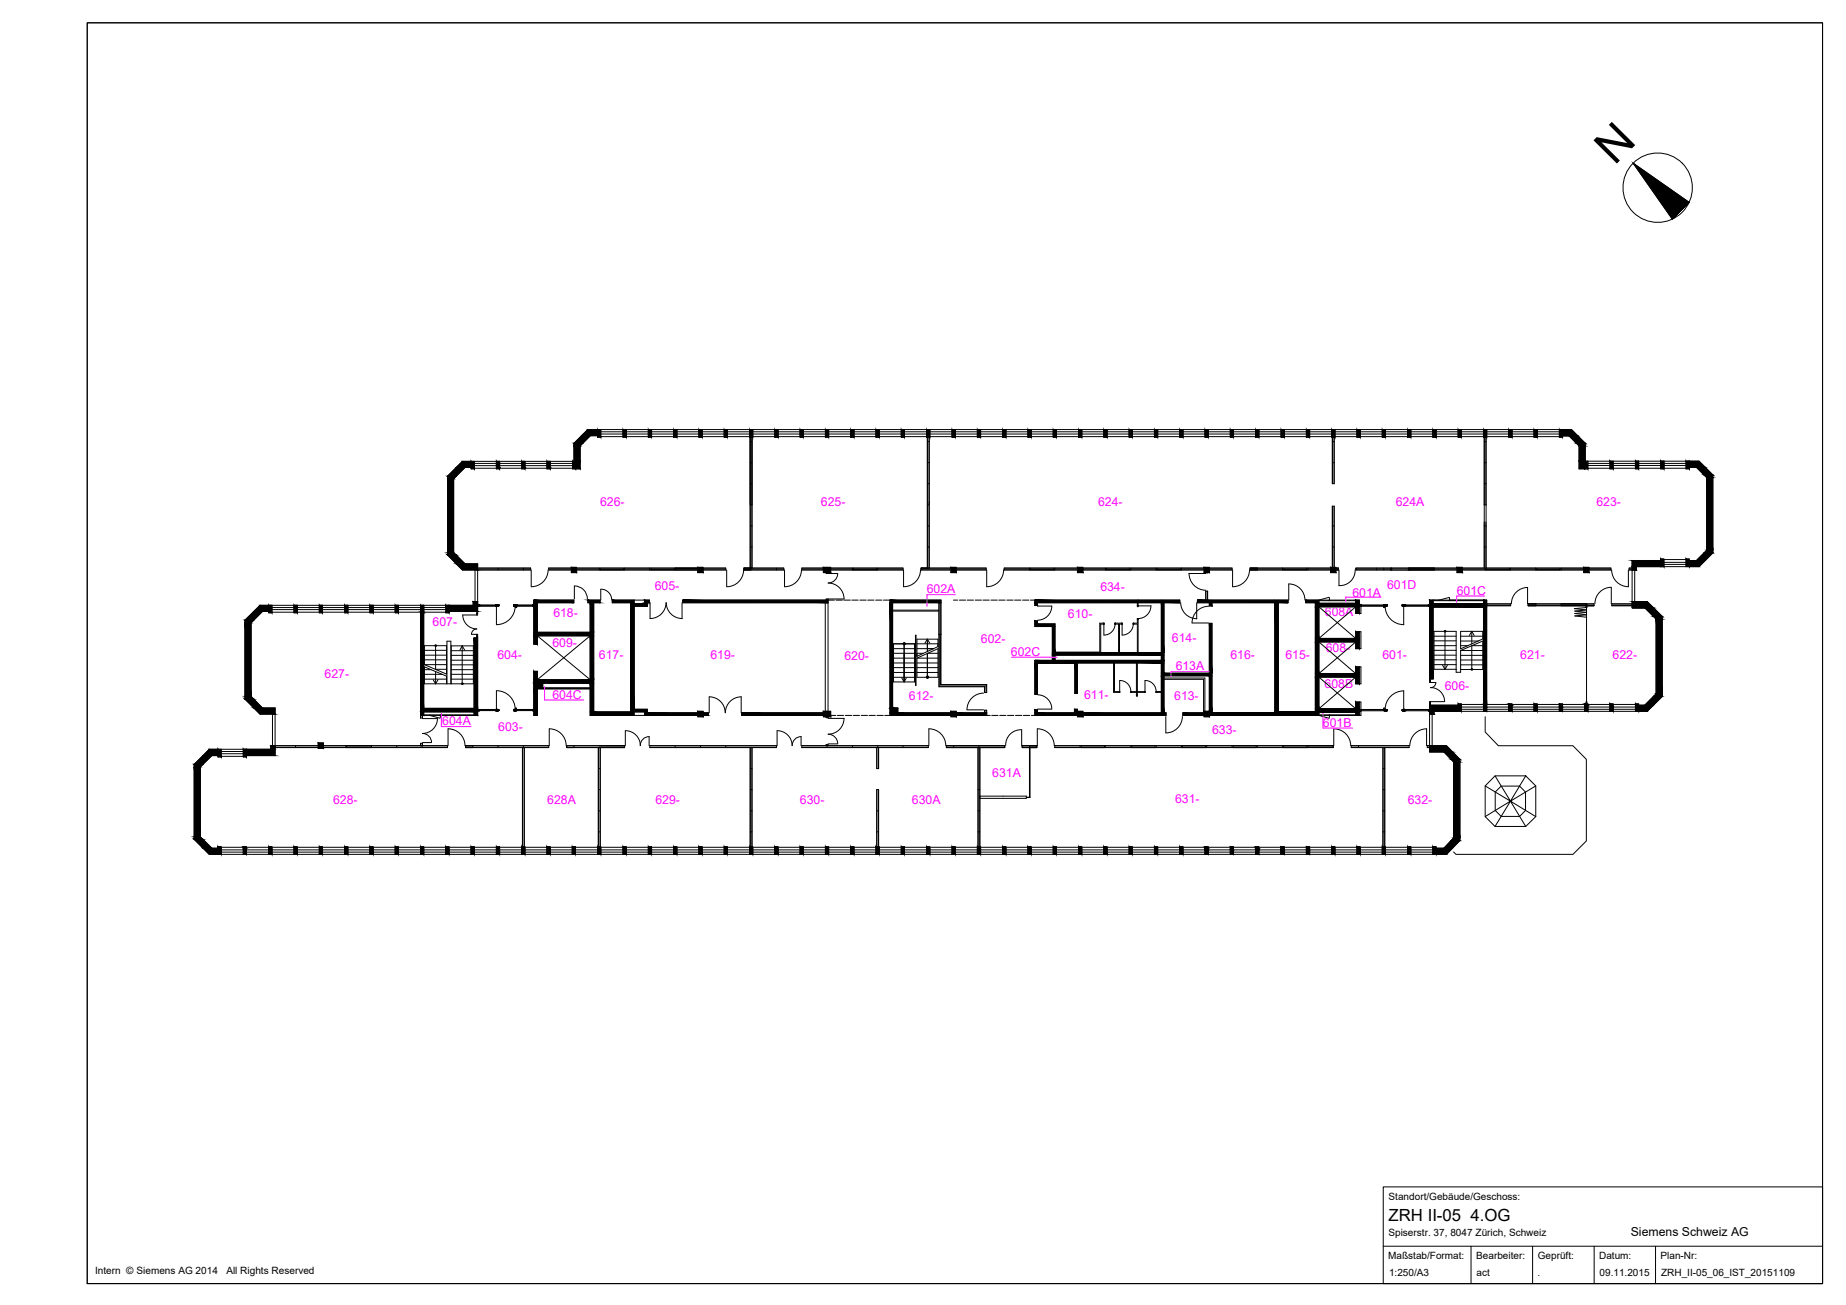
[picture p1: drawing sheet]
<svg xmlns="http://www.w3.org/2000/svg" width="420mm" height="297mm" viewBox="0 0 420 297" stroke-linecap="round" stroke-linejoin="round" font-family="sans-serif">
<defs><g id="words">
<text font-size="10.5" x="367.5" y="37.8" transform="rotate(-45 367.5 37.8)">N</text>
<text font-size="3.8" x="316.1" y="277.8">ZRH II-05 4.OG</text>
<g font-size="2.8" fill="#f0f">
<text x="136.6" y="115.2">626-</text>
<text x="186.9" y="115.3">625-</text>
<text x="249.9" y="115.1">624-</text>
<text x="317.7" y="115.3">624A</text>
<text x="363.3" y="115.2">623-</text>
<text x="149" y="134.3">605-</text>
<text x="210.9" y="135">602A</text>
<text x="250.4" y="134.5">634-</text>
<text x="307.8" y="135.8">601A</text>
<text x="315.7" y="134">601D</text>
<text x="331.6" y="135.4">601C</text>
<text x="98.5" y="142.5">607-</text>
<text x="125.9" y="140.5">618-</text>
<text x="243.1" y="140.6">610-</text>
<text x="301.5" y="140.3">608A</text>
<text x="125.7" y="147.3">609-</text>
<text x="136.3" y="149.9">617-</text>
<text x="161.7" y="149.9">619-</text>
<text x="223.3" y="146.2">602-</text>
<text x="230.1" y="149.3">602C</text>
<text x="266.7" y="146.1">614-</text>
<text x="292.6" y="150">615-</text>
<text x="301.8" y="148.5">608-</text>
<text x="346" y="149.9">621-</text>
<text x="367" y="149.9">622-</text>
<text x="73.9" y="154.3">627-</text>
<text x="113.2" y="150.1">604-</text>
<text x="192.2" y="150.2">620-</text>
<text x="267.6" y="152.6">613A</text>
<text x="280" y="150">616-</text>
<text x="314.7" y="150">601-</text>
<text x="125.7" y="159.1">604C</text>
<text x="206.9" y="159.3">612-</text>
<text x="246.8" y="159">611-</text>
<text x="267.3" y="159.2">613-</text>
<text x="301.5" y="156.7">608B</text>
<text x="328.8" y="157">606-</text>
<text x="100.7" y="165.1">604A</text>
<text x="113.4" y="166.4">603-</text>
<text x="275.9" y="167.1">633-</text>
<text x="301.1" y="165.5">601B</text>
<text x="225.8" y="176.9">631A</text>
<text x="75.8" y="182.9">628-</text>
<text x="124.5" y="183">628A</text>
<text x="149.2" y="183">629-</text>
<text x="182.1" y="183">630-</text>
<text x="207.6" y="183">630A</text>
<text x="267.5" y="182.7">631-</text>
<text x="320.4" y="182.9">632-</text>
</g>
<text font-size="2.8" x="371.2" y="281.4">Siemens Schweiz AG</text>
<g font-size="2.3">
<text x="316.1" y="273.1">Standort/Gebäude/Geschoss:</text>
<text x="316" y="281.3">Spiserstr. 37, 8047 Zürich, Schweiz</text>
<text x="316" y="286.6">Maßstab/Format:</text>
<text x="336" y="286.6">Bearbeiter:</text>
<text x="350" y="286.6">Geprüft:</text>
<text x="364" y="286.6">Datum:</text>
<text x="378" y="286.6">Plan-Nr:</text>
<text x="21.6" y="290.1">Intern © Siemens AG 2014</text>
<text x="51.5" y="290.1">All Rights Reserved</text>
<text x="316.1" y="290.4">1:250/A3</text>
<text x="336.1" y="290.4">act</text>
<text x="349.9" y="290.4">.</text>
<text x="364.1" y="290.4">09.11.2015</text>
<text x="378.1" y="290.4">ZRH_II-05_06_IST_20151109</text>
</g>
</g></defs>
<!-- layer: S_Schraffur_Wand_tragend -->
<g fill="#000" stroke="#000" stroke-width=".23">
<path d="M371.5 138.3h4.8zM246.5 162.2h18.9v.6zM325.4 171.1h3.2zM326.4 169.7h2.8zM61.2 192.7h.7v1.8z"/>
<path d="M132.4 99.2l.2 1.7 1.8-1.7zM132.4 99.2l.2 1.7h-2z"/>
<path d="M133.8 97.8l2.2 1.4v-1.4zM133.8 97.8l2.2 1.4h-3.6z"/>
<path d="M136 97.8l.7 1.7v-1.7zM136 97.8l.7 1.7h-.7z"/>
<path d="M141.8 97.8l.7 1.7v-1.7zM141.8 97.8l.7 1.7h-.7z"/>
<path d="M147.6 97.8l.7 1.7v-1.7zM147.6 97.8l.7 1.7h-.7z"/>
<path d="M153.3 97.8l.8 1.7v-1.7zM153.3 97.8l.8 1.7h-.8z"/>
<path d="M159.1 97.8l.7 1.7v-1.7zM159.1 97.8l.7 1.7h-.7z"/>
<path d="M164.8 97.8l.8 1.7v-1.7zM164.8 97.8l.8 1.7h-.8z"/>
<path d="M170.6 97.8l.7 1.7v-1.7zM170.6 97.8l.7 1.7h-.7z"/>
<path d="M176.4 97.8l.7 1.7v-1.7zM176.4 97.8l.7 1.7h-.7z"/>
<path d="M182.1 97.8l.7 1.7v-1.7zM182.1 97.8l.7 1.7h-.7z"/>
<path d="M187.9 97.8l.7 1.7v-1.7zM187.9 97.8l.7 1.7h-.7z"/>
<path d="M193.6 97.8l.8 1.7v-1.7zM193.6 97.8l.8 1.7h-.8z"/>
<path d="M199.4 97.8l.7 1.7v-1.7zM199.4 97.8l.7 1.7h-.7z"/>
<path d="M205.1 97.8l.8 1.7v-1.7zM205.1 97.8l.8 1.7h-.8z"/>
<path d="M210.9 97.8l.7 1.7v-1.7zM210.9 97.8l.7 1.7h-.7z"/>
<path d="M216.7 97.8l.7 1.7v-1.7zM216.7 97.8l.7 1.7h-.7z"/>
<path d="M222.5 97.8l.7 1.7v-1.7zM222.5 97.8l.7 1.7h-.7z"/>
<path d="M228.2 97.8l.7 1.7v-1.7zM228.2 97.8l.7 1.7h-.7z"/>
<path d="M234 97.8l.7 1.7v-1.7zM234 97.8l.7 1.7h-.7z"/>
<path d="M239.7 97.8l.8 1.7v-1.7zM239.7 97.8l.8 1.7h-.8z"/>
<path d="M245.5 97.8l.7 1.7v-1.7zM245.5 97.8l.7 1.7h-.7z"/>
<path d="M251.2 97.8l.8 1.7v-1.7zM251.2 97.8l.8 1.7h-.8z"/>
<path d="M257 97.8l.7 1.7v-1.7zM257 97.8l.7 1.7h-.7z"/>
<path d="M262.8 97.8l.7 1.7v-1.7zM262.8 97.8l.7 1.7h-.7z"/>
<path d="M268.5 97.8l.7 1.7v-1.7zM268.5 97.8l.7 1.7h-.7z"/>
<path d="M274.3 97.8l.7 1.7v-1.7zM274.3 97.8l.7 1.7h-.7z"/>
<path d="M280 97.8l.8 1.7v-1.7zM280 97.8l.8 1.7h-.8z"/>
<path d="M285.8 97.8l.7 1.7v-1.7zM285.8 97.8l.7 1.7h-.7z"/>
<path d="M291.6 97.8l.7 1.7v-1.7zM291.6 97.8l.7 1.7h-.7z"/>
<path d="M297.3 97.8l.8 1.7v-1.7zM297.3 97.8l.8 1.7h-.8z"/>
<path d="M303.1 97.8l.7 1.7v-1.7zM303.1 97.8l.7 1.7h-.7z"/>
<path d="M308.9 97.8l.7 1.7v-1.7zM308.9 97.8l.7 1.7h-.7z"/>
<path d="M314.6 97.8l.7 1.7v-1.7zM314.6 97.8l.7 1.7h-.7z"/>
<path d="M320.4 97.8l.7 1.7v-1.7zM320.4 97.8l.7 1.7h-.7z"/>
<path d="M326.1 97.8l.8 1.7v-1.7zM326.1 97.8l.8 1.7h-.8z"/>
<path d="M331.9 97.8l.7 1.7v-1.7zM331.9 97.8l.7 1.7h-.7z"/>
<path d="M337.7 97.8l.7 1.7v-1.7zM337.7 97.8l.7 1.7h-.7z"/>
<path d="M343.4 97.8l.7 1.7v-1.7zM343.4 97.8l.7 1.7h-.7z"/>
<path d="M349.2 97.8l.7 1.7v-1.7zM349.2 97.8l.7 1.7h-.7z"/>
<path d="M354.9 97.8l.7 1.7v-1.7zM354.9 97.8l.7 1.7h-.7z"/>
<path d="M355.6 97.8l3.5 1.4-1.4-1.4zM355.6 97.8l3.5 1.4h-3.5zM355.6 99.2h3.5zM355.6 99.2h3.5z"/>
<path d="M357.1 99.2l3.7 1.7-1.7-1.7zM357.1 99.2l3.7 1.7h-2z"/>
<path d="M101.9 109l1.4 16.8v-16.8zM101.9 109l1.4 16.8h-1.4z"/>
<path d="M101.9 108.4l1.4 .6 .5-.6zM101.9 108.4l1.4 .6h-1.4z"/>
<path d="M103.8 106.4v2l2-2zM103.8 106.4v2h-1.9z"/>
<path d="M105.2 105l2 1.4v-1.4zM103.8 106.4l1.4-1.4 2 1.4z"/>
<path d="M107.2 105l.7 1.7v-1.7zM107.2 105l.7 1.7h-.7z"/>
<path d="M113 105l.7 1.7v-1.7zM113 105l.7 1.7h-.7z"/>
<path d="M118.7 105l.8 1.7v-1.7zM118.7 105l.8 1.7h-.8z"/>
<path d="M124.5 105l.7 1.7v-1.7zM124.5 105l.7 1.7h-.7z"/>
<path d="M130.3 105l.7 1.7v-1.7zM130.3 105l.7 1.7h-.7z"/>
<path d="M130.6 101.5l1.4 3.5v-3.5zM130.6 101.5l1.4 3.5h-1.4z"/>
<path d="M131 105l1 1.7v-1.7zM131 105l1 1.7h-1z"/>
<path d="M130.6 100.9l1.4 .6 .6-.6zM130.6 100.9l1.4 .6h-1.4z"/>
<path d="M359.4 105l1.3 1.7v-1.7zM359.4 105l1.3 1.7h-1.3z"/>
<path d="M358.8 100.9l2 .6v-.6zM358.8 100.9l2 .6h-1.4z"/>
<path d="M359.4 101.5l1.4 3.5v-3.5zM359.4 101.5l1.4 3.5h-1.4z"/>
<path d="M360.7 105l.7 1.7v-1.7zM360.7 105l.7 1.7h-.7z"/>
<path d="M366.4 105l.8 1.7v-1.7zM366.4 105l.8 1.7h-.8z"/>
<path d="M372.2 105l.8 1.7v-1.7zM372.2 105l.8 1.7h-.8z"/>
<path d="M378 105l.7 1.7v-1.7zM378 105l.7 1.7h-.7z"/>
<path d="M383.8 105l.7 1.7v-1.7zM383.8 105l.7 1.7h-.7z"/>
<path d="M384.5 105l3.6 1.4-1.4-1.4zM384.5 105l3.6 1.4h-3.6z"/>
<path d="M386.1 106.4l3.7 1.7-1.7-1.7zM386.1 106.4l3.7 1.7h-1.9z"/>
<path d="M387.9 108.1l1.9 .6v-.6zM387.9 108.1l1.9 .6h-1.3z"/>
<path d="M388.5 108.7l1.3 16.6v-16.6zM388.5 108.7l1.3 16.6h-1.3z"/>
<path d="M57.8 139.2l-.1 2 2-2zM55.8 141.2l2-2-.1 2z"/>
<path d="M59.2 137.8l2 1.4v-1.4zM59.2 137.8l2 1.4h-3.4z"/>
<path d="M61.2 137.8l.7 1.7v-1.7zM61.2 137.8l.7 1.7h-.7z"/>
<path d="M66.9 137.8l.7 1.7v-1.7zM66.9 137.8l.7 1.7h-.7z"/>
<path d="M72.7 137.8l.7 1.7v-1.7zM72.7 137.8l.7 1.7h-.7z"/>
<path d="M78.4 137.8l.8 1.7v-1.7zM78.4 137.8l.8 1.7h-.8z"/>
<path d="M84.2 137.8l.7 1.7v-1.7zM84.2 137.8l.7 1.7h-.7z"/>
<path d="M90 137.8l.7 1.7v-1.7zM90 137.8l.7 1.7h-.7z"/>
<path d="M95.7 139.5l.7 21.7v-21.7zM95.7 139.5l.7 21.7h-.7z"/>
<path d="M95.7 137.8l.7 1.4v-1.4zM95.7 137.8l.7 1.4h-.7z"/>
<path d="M95.7 139.2l.7 .3v-.3zM95.7 139.2l.7 .3h-.7z"/>
<path d="M101.5 137.8l.7 1.7v-1.7zM101.5 137.8l.7 1.7h-.7z"/>
<path d="M101.9 125.8l1.9 .5-.5-.5zM101.9 125.8l1.9 .5h-1.9z"/>
<path d="M101.9 126.3l3.9 2-2-2zM101.9 126.3l3.9 2h-2z"/>
<path d="M107.7 136.9l1 .9v-.9zM107.7 136.9l1 .9h-1z"/>
<path d="M102.2 137.8l6.5 1.4v-1.4zM102.2 137.8l6.5 1.4h-6.5z"/>
<path d="M103.8 128.3l4.9 1.4v-1.4zM103.8 128.3l4.9 1.4h-3.5z"/>
<path d="M121.5 137.2l.8 6.7v-6.7zM121.5 137.2l.8 6.7h-.8z"/>
<path d="M121.5 136.6l9.1 .6v-.6zM121.5 136.6l9.1 .6h-9.1z"/>
<path d="M130 129.1l1.2 1.2v-1.2zM130 129.1l1.2 1.2h-1.2z"/>
<path d="M134.3 137.2l.8 6.7v-6.7zM134.3 137.2l.8 6.7h-.8z"/>
<path d="M133.8 136.6l2.8 .6v-.6zM133.8 136.6l2.8 .6h-2.8z"/>
<path d="M139.4 136.6l4.9 .6v-.6zM139.4 136.6l4.9 .6h-4.9z"/>
<path d="M143.5 137.2l.8 .2v-.2zM143.5 137.2l.8 .2h-.8z"/>
<path d="M143.5 138l.8 23.4v-23.4zM143.5 138l.8 23.4h-.8z"/>
<path d="M146.7 137.2l.6 .2v-.2zM146.7 137.2l.6 .2h-.6z"/>
<path d="M143.5 137.4l3.8 .6v-.6zM143.5 137.4l3.8 .6h-3.8z"/>
<path d="M146.7 136.6l1.1 .6v-.6zM146.7 136.6l1.1 .6h-1.1z"/>
<path d="M158.8 129.1l1.2 1.2v-1.2zM158.8 129.1l1.2 1.2h-1.2z"/>
<path d="M155.4 136.6l33.1 .6v-.6zM155.4 136.6l33.1 .6h-33.1z"/>
<path d="M187.4 129.1l1.7 1.2v-1.2zM187.4 129.1l1.7 1.2h-1.7z"/>
<path d="M202.6 137.2l.6 23.9v-23.9zM202.6 137.2l.6 23.9h-.6z"/>
<path d="M202.6 136.6l11.6 .6v-.6zM202.6 136.6l11.6 .6h-11.6z"/>
<path d="M216.5 129.1l1.1 1.2v-1.2zM216.5 129.1l1.1 1.2h-1.1z"/>
<path d="M235.5 137.2l.6 .6v-.6zM235.5 137.2l.6 .6h-.6z"/>
<path d="M245.2 129.1l1.3 1.2v-1.2zM245.2 129.1l1.3 1.2h-1.3z"/>
<path d="M264.3 137.2l.6 11.3v-11.3zM264.3 137.2l.6 11.3h-.6z"/>
<path d="M235.5 136.6l33 .6v-.6zM235.5 136.6l33 .6h-33z"/>
<path d="M274.1 129.1l1.2 1.2v-1.2zM274.1 129.1l1.2 1.2h-1.2z"/>
<path d="M275.3 137.2l.5 .7v-.7zM275.3 137.2l.5 .7h-.5z"/>
<path d="M290.2 137.2l.8 24.8v-24.8zM290.2 137.2l.8 24.8h-.8z"/>
<path d="M272.5 136.6l20.7 .6v-.6zM272.5 136.6l20.7 .6h-20.7z"/>
<path d="M297.2 136.6l3 .6v-.6zM297.2 136.6l3 .6h-3z"/>
<path d="M299.4 137.2l.8 .1v-.1zM299.4 137.2l.8 .1h-.8z"/>
<path d="M299.4 138.1l.8 7.2v-7.2zM299.4 138.1l.8 7.2h-.8z"/>
<path d="M302.9 129.1l1.1 1.2v-1.2zM302.9 129.1l1.1 1.2h-1.1z"/>
<path d="M308.6 136.6l.8 .7v-.7zM308.6 136.6l.8 .7h-.8z"/>
<path d="M299.4 137.3l10 .8v-.8zM299.4 137.3l10 .8h-10z"/>
<path d="M308.6 138.1l.8 1.5v-1.5zM308.6 138.1l.8 1.5h-.8z"/>
<path d="M325.4 136.6l.8 .8v-.8zM325.4 136.6l.8 .8h-.8z"/>
<path d="M325.4 138.2l.8 16.3v-16.3zM325.4 138.2l.8 16.3h-.8z"/>
<path d="M331.6 129.1l1.3 1.2v-1.2zM331.6 129.1l1.3 1.2h-1.3z"/>
<path d="M337.7 136.6l.7 .1v-.1zM337.7 136.6l.7 .1h-.7z"/>
<path d="M337.7 136.7l.7 .7v-.7zM337.7 136.7l.7 .7h-.7z"/>
<path d="M325.4 137.4l13 .3v-.3zM325.4 137.4l13 .3h-13z"/>
<path d="M325.4 137.7l13 .1zM325.4 137.7l13 .1z"/>
<path d="M325.4 137.8l13 .1zM325.4 137.8l13 .1z"/>
<path d="M325.4 137.9l13 .1zM325.4 137.9l13 .1z"/>
<path d="M325.4 138l13 .2v-.2zM325.4 138l13 .2h-13z"/>
<path d="M337.7 138.2l.7 22v-22zM337.7 138.2l.7 22h-.7z"/>
<path d="M360.5 129.1l1.2 1.2v-1.2zM360.5 129.1l1.2 1.2h-1.2z"/>
<path d="M372.1 129.7h.3zM372.1 129.7h.3z"/>
<path d="M371.5 129l.9 .7v-.7zM371.5 129l.9 .7h-.9z"/>
<path d="M371.5 136.9h3.4zM371.5 136.9h3.4z"/>
<path d="M371.5 136.9l4.8 1.4-1.4-1.4zM371.5 136.9l4.8 1.4h-4.8zM371.5 138.3h4.8z"/>
<path d="M374.4 138.3l3.9 2-2-2zM374.4 138.3l3.9 2h-2z"/>
<path d="M371.5 127.6l6.5 1.4v-1.4zM371.5 127.6l6.5 1.4h-6.5z"/>
<path d="M378 127.2l.7 1.8v-1.8zM378 127.2l.7 1.8h-.7z"/>
<path d="M383.8 127.2l.7 1.8v-1.8zM383.8 127.2l.7 1.8h-.7z"/>
<path d="M384.5 127.6l2.2 1.4 1.4-1.4zM384.5 127.6l2.2 1.4h-2.2z"/>
<path d="M388.5 125.3l1.3 .5v-.5zM388.5 125.3l1.3 .5h-1.9z"/>
<path d="M387.9 125.8l.2 1.8 1.7-1.8zM387.9 125.8l.2 1.8h-2z"/>
<path d="M55.8 141.8l1.3 16.7v-16.7zM55.8 141.8l1.3 16.7h-1.3z"/>
<path d="M55.8 158.5l1.9 .6-.6-.6zM55.8 158.5l1.9 .6h-1.9z"/>
<path d="M55.8 141.2l1.3 .6 .6-.6zM55.8 141.2l1.3 .6h-1.3z"/>
<path d="M55.8 159.1l3.9 2-2-2zM55.8 159.1l3.9 2h-1.9z"/>
<path d="M107.9 145.2l.8 16v-16zM107.9 145.2l.8 16h-.8z"/>
<path d="M121.5 144.7l.8 1.9v-1.9zM121.5 144.7l.8 1.9h-.8z"/>
<path d="M121.5 152.8l.8 1.9v-1.9zM121.5 152.8l.8 1.9h-.8z"/>
<path d="M121.5 156.7l.8 6.1v-6.1zM121.5 156.7l.8 6.1h-.8z"/>
<path d="M121.5 155.5l2 1.2v-1.2zM121.5 155.5l2 1.2h-2z"/>
<path d="M121.5 143.9l13.6 .8v-.8zM121.5 143.9l13.6 .8h-13.6z"/>
<path d="M134.3 144.7l.8 10v-10zM134.3 144.7l.8 10h-.8z"/>
<path d="M121.5 154.7l13.6 .8v-.8zM121.5 154.7l13.6 .8h-13.6z"/>
<path d="M134.3 155.5l.8 6.5v-6.5zM134.3 155.5l.8 6.5h-.8z"/>
<path d="M235.5 141.3l.6 .7v-.7zM235.5 141.3l.6 .7h-.6z"/>
<path d="M235.5 150.9l.6 7.2v-7.2zM235.5 150.9l.6 7.2h-.6z"/>
<path d="M235.5 142l4.6 .6v-.6zM235.5 142l4.6 .6h-4.6z"/>
<path d="M239.5 142.6l.6 5.9v-5.9zM239.5 142.6l.6 5.9h-.6z"/>
<path d="M239.5 149.1l.6 1.2v-1.2zM239.5 149.1l.6 1.2h-.6z"/>
<path d="M244.6 150.9l.6 6.9v-6.9zM244.6 150.9l.6 6.9h-.6z"/>
<path d="M239.5 148.5l25.4 .6v-.6zM239.5 148.5l25.4 .6h-25.4z"/>
<path d="M264.3 149.1l.6 1.2v-1.2zM264.3 149.1l.6 1.2h-.6z"/>
<path d="M235.5 150.3l29.4 .6v-.6zM235.5 150.3l29.4 .6h-29.4z"/>
<path d="M264.3 150.9l.6 2.3v-2.3zM264.3 150.9l.6 2.3h-.6z"/>
<path d="M264.3 153.8l.6 8.4v-8.4zM264.3 153.8l.6 8.4h-.6z"/>
<path d="M275.3 141.9l.5 11.3v-11.3zM275.3 141.9l.5 11.3h-.5z"/>
<path d="M264.3 153.2l11.5 .6v-.6zM264.3 153.2l11.5 .6h-11.5z"/>
<path d="M275.3 153.8l.5 8.1v-8.1zM275.3 153.8l.5 8.1h-.5z"/>
<path d="M299.4 146.1l.8 7.2v-7.2zM299.4 146.1l.8 7.2h-.8z"/>
<path d="M299.4 154.1l.8 7.2v-7.2zM299.4 154.1l.8 7.2h-.8z"/>
<path d="M308.6 143.8l.8 1.5v-1.5zM308.6 143.8l.8 1.5h-.8z"/>
<path d="M299.4 145.3l10 .8v-.8zM299.4 145.3l10 .8h-10z"/>
<path d="M308.6 146.1l.8 1.5v-1.5zM308.6 146.1l.8 1.5h-.8z"/>
<path d="M308.6 151.8l.8 1.5v-1.5zM308.6 151.8l.8 1.5h-.8z"/>
<path d="M299.4 153.3l10 .8v-.8zM299.4 153.3l10 .8h-10z"/>
<path d="M308.6 154.1l.8 1.5v-1.5zM308.6 154.1l.8 1.5h-.8z"/>
<path d="M308.6 159.8l.8 1.5v-1.5zM308.6 159.8l.8 1.5h-.8z"/>
<path d="M376.3 140.3l2 .6v-.6zM376.3 140.3l2 .6h-1.4z"/>
<path d="M376.9 140.9l1.4 17v-17zM376.9 140.9l1.4 17h-1.4z"/>
<path d="M376.9 157.9l1.4 .6v-.6zM376.9 157.9l1.4 .6h-2z"/>
<path d="M376.3 158.5v2l2-2zM376.3 158.5v2h-1.9z"/>
<path d="M44.2 174.6l1.4 15.9v-15.9zM44.2 174.6l1.4 15.9h-1.4z"/>
<path d="M44.2 174l1.4 .6 .6-.6zM44.2 174l1.4 .6h-1.4z"/>
<path d="M46.2 172v2l2-2zM44.2 174l2-2v2z"/>
<path d="M47.6 170.5l2 1.5v-1.5zM47.6 170.5l2 1.5h-3.4z"/>
<path d="M49.6 170.5l.7 1.8v-1.8zM49.6 170.5l.7 1.8h-.7z"/>
<path d="M55.4 170.5l.7 1.8v-1.8zM55.4 170.5l.7 1.8h-.7z"/>
<path d="M57.8 161.1l4.8 1.4v-1.4zM57.8 161.1l4.8 1.4h-3.4z"/>
<path d="M61.6 169.7l1 .8v-.8zM61.6 169.7l1 .8h-1z"/>
<path d="M56.1 170.5l6.5 1.5v-1.5zM56.1 170.5l6.5 1.5h-6.5z"/>
<path d="M72.4 169.1l1.2 1.2v-1.2zM72.4 169.1l1.2 1.2h-1.2z"/>
<path d="M95.7 162l.7 .8v-.8zM95.7 162l.7 .8h-.7z"/>
<path d="M95.7 161.2l13 .8v-.8zM95.7 161.2l13 .8h-13z"/>
<path d="M107.9 162l.8 .8v-.8zM107.9 162l.8 .8h-.8z"/>
<path d="M134.3 162l10 .8v-.8zM134.3 162l10 .8h-10z"/>
<path d="M143.5 161.4l3.8 .6v-.6zM143.5 161.4l3.8 .6h-3.8z"/>
<path d="M146.7 162l.6 .2v-.2zM146.7 162l.6 .2h-.6z"/>
<path d="M146.7 162.2l12.1 .6v-.6zM146.7 162.2l12.1 .6h-12.1z"/>
<path d="M158.8 161.9l1.2 1.2v-1.2zM158.8 161.9l1.2 1.2h-1.2z"/>
<path d="M160 162.2l1.2 .6v-.6zM160 162.2l1.2 .6h-1.2z"/>
<path d="M168.8 162.2l18.6 .6v-.6zM168.8 162.2l18.6 .6h-18.6z"/>
<path d="M187.4 161.9l1.7 1.2v-1.2zM187.4 161.9l1.7 1.2h-1.7z"/>
<path d="M202.6 161.1l1.7 .2v-.2zM202.6 161.1l1.7 .2h-1.7z"/>
<path d="M202.6 161.3l1.7 .9v-.9zM202.6 161.3l1.7 .9h-1.7z"/>
<path d="M202.6 162.2l13.9 .6v-.6zM202.6 162.2l13.9 .6h-13.9z"/>
<path d="M216.5 161.9l1.1 1.2v-1.2zM216.5 161.9l1.1 1.2h-1.1z"/>
<path d="M217.6 162.2l7 .6v-.6zM217.6 162.2l7 .6h-7z"/>
<path d="M235.5 161.6l.6 .6v-.6zM235.5 161.6l.6 .6h-.6z"/>
<path d="M244.6 161.4l.6 .5v-.5zM244.6 161.4l.6 .5h-.6z"/>
<path d="M244.6 161.9l.6 .3v-.3zM244.6 161.9l.6 .3h-.6z"/>
<path d="M235.5 162.2l9.7 .6v-.6zM235.5 162.2l9.7 .6h-9.7z"/>
<path d="M245.2 161.9l1.3 1.2v-1.2zM245.2 161.9l1.3 1.2h-1.3z"/>
<path d="M246.5 162.8h18.9zM246.5 162.2l18.9 .6h-18.9z"/>
<path d="M269.2 162.2l4.9 .6v-.6zM269.2 162.2l4.9 .6h-4.9z"/>
<path d="M274.1 161.9l1.2 1.2v-1.2zM274.1 161.9l1.2 1.2h-1.2z"/>
<path d="M275.3 161.9l.5 .3v-.3zM275.3 161.9l.5 .3h-.5z"/>
<path d="M290.2 162.2h10zM290.2 162.2h10z"/>
<path d="M275.3 162.2h14.9zM275.3 162.2h14.9z"/>
<path d="M290.2 162.1l10 .1v-.1zM290.2 162.1l10 .1h-10z"/>
<path d="M275.3 162.2l24.9 .6v-.6zM275.3 162.2l24.9 .6h-24.9z"/>
<path d="M275.3 162.8h24.9zM275.3 162.8h24.9z"/>
<path d="M299.4 161.3l10 .7v-.7zM299.4 161.3l10 .7h-10z"/>
<path d="M290.2 162l19.2 .1zM290.2 162l19.2 .1z"/>
<path d="M308.6 162.1l.8 .6v-.6zM308.6 162.1l.8 .6h-.8z"/>
<path d="M308.6 162.7l.8 .1v-.1zM308.6 162.7l.8 .1h-.8z"/>
<path d="M325.4 161.9l1 .6v-.6zM325.4 161.9l1 .6h-1z"/>
<path d="M325.4 169.7l5.2 1.4-1.4-1.4zM325.4 169.7l5.2 1.4h-5.2z"/>
<path d="M328.6 171.1l3.7 1.7-1.7-1.7zM328.6 171.1l3.7 1.7h-2z"/>
<path d="M325.4 160.5l6.5 1.1v-1.1zM325.4 160.5l6.5 1.1h-6.5zM325.4 161.6h6.5zM325.4 161.6h6.5zM325.4 161.6h6.5zM325.4 161.6h6.5zM325.4 161.6h6.5zM325.4 161.6h6.5z"/>
<path d="M325.4 161.6l6.5 .3v-.3zM325.4 161.6l6.5 .3h-6.5z"/>
<path d="M330.3 172.8l2 .6v-.6zM330.3 172.8l2 .6h-1.5z"/>
<path d="M330.8 173.4l1.5 17.3v-17.3zM330.8 173.4l1.5 17.3h-1.5z"/>
<path d="M331.9 160.2l.7 1.7v-1.7zM331.9 160.2l.7 1.7h-.7z"/>
<path d="M337.7 160.2l.7 .7v-.7zM337.7 160.2l.7 .7h-.7z"/>
<path d="M337.7 160.9l.7 1v-1zM337.7 160.9l.7 1h-.7zM337.7 161.9h.7zM337.7 161.9h.7z"/>
<path d="M343.4 160.2l.7 .3v-.3zM343.4 160.2l.7 .3h-.7z"/>
<path d="M343.4 160.5l.7 1.4v-1.4zM343.4 160.5l.7 1.4h-.7z"/>
<path d="M349.2 160.2l.7 1.7v-1.7zM349.2 160.2l.7 1.7h-.7z"/>
<path d="M354.9 160.2l.7 .7v-.7zM354.9 160.2l.7 .7h-.7z"/>
<path d="M354.9 160.9l.7 1v-1zM354.9 160.9l.7 1h-.7z"/>
<path d="M360.7 160.2l.7 .3v-.3zM360.7 160.2l.7 .3h-.7z"/>
<path d="M360.7 160.5l.7 1.4v-1.4zM360.7 160.5l.7 1.4h-.7z"/>
<path d="M366.4 160.2l.8 1.7v-1.7zM366.4 160.2l.8 1.7h-.8z"/>
<path d="M372.2 160.2l.8 1.7v-1.7zM372.2 160.2l.8 1.7h-.8z"/>
<path d="M373 160.5l1.9 1.4 1.4-1.4zM373 160.5l1.9 1.4h-1.9z"/>
<path d="M44.2 190.5l2 .5-.6-.5zM44.2 190.5l2 .5h-2z"/>
<path d="M44.2 191l4 2.1-2-2.1zM44.2 191l4 2.1h-2z"/>
<path d="M46.2 193.1l3.4 1.4v-1.4zM46.2 193.1l3.4 1.4h-2z"/>
<path d="M49.6 192.7l.7 1.8v-1.8zM49.6 192.7l.7 1.8h-.7z"/>
<path d="M55.4 192.7l.7 .4v-.4zM55.4 192.7l.7 .4h-.7z"/>
<path d="M55.4 193.1l.7 1.4v-1.4zM55.4 193.1l.7 1.4h-.7z"/>
<path d="M61.2 194.5h.7zM61.2 192.7l.7 1.8h-.7z"/>
<path d="M66.9 192.7l.7 1.8v-1.8zM66.9 192.7l.7 1.8h-.7z"/>
<path d="M72.7 192.7l.7 1.8v-1.8zM72.7 192.7l.7 1.8h-.7z"/>
<path d="M78.4 192.7l.8 1.8v-1.8zM78.4 192.7l.8 1.8h-.8z"/>
<path d="M84.2 192.7l.7 1.8v-1.8zM84.2 192.7l.7 1.8h-.7z"/>
<path d="M90 192.7l.7 1.8v-1.8zM90 192.7l.7 1.8h-.7z"/>
<path d="M95.7 192.7l.7 1.8v-1.8zM95.7 192.7l.7 1.8h-.7z"/>
<path d="M101.5 192.7l.7 1.8v-1.8zM101.5 192.7l.7 1.8h-.7z"/>
<path d="M107.2 192.7l.7 1.8v-1.8zM107.2 192.7l.7 1.8h-.7z"/>
<path d="M113 192.7l.7 1.8v-1.8zM113 192.7l.7 1.8h-.7z"/>
<path d="M118.7 192.7l.8 1.8v-1.8zM118.7 192.7l.8 1.8h-.8z"/>
<path d="M124.5 192.7l.7 1.8v-1.8zM124.5 192.7l.7 1.8h-.7z"/>
<path d="M130.3 192.7l.7 1.8v-1.8zM130.3 192.7l.7 1.8h-.7z"/>
<path d="M136 192.7l.7 1.8v-1.8zM136 192.7l.7 1.8h-.7z"/>
<path d="M141.8 192.7l.7 1.8v-1.8zM141.8 192.7l.7 1.8h-.7z"/>
<path d="M147.6 192.7l.7 1.8v-1.8zM147.6 192.7l.7 1.8h-.7z"/>
<path d="M153.3 192.7l.8 1.8v-1.8zM153.3 192.7l.8 1.8h-.8z"/>
<path d="M159.1 192.7l.7 1.8v-1.8zM159.1 192.7l.7 1.8h-.7z"/>
<path d="M164.8 192.7l.8 1.8v-1.8zM164.8 192.7l.8 1.8h-.8z"/>
<path d="M170.6 192.7l.7 1.8v-1.8zM170.6 192.7l.7 1.8h-.7z"/>
<path d="M176.4 192.7l.7 1.8v-1.8zM176.4 192.7l.7 1.8h-.7z"/>
<path d="M182.1 192.7l.7 1.8v-1.8zM182.1 192.7l.7 1.8h-.7z"/>
<path d="M187.9 192.7l.7 1.8v-1.8zM187.9 192.7l.7 1.8h-.7z"/>
<path d="M193.6 192.7l.8 1.8v-1.8zM193.6 192.7l.8 1.8h-.8z"/>
<path d="M199.4 192.7l.7 1.8v-1.8zM199.4 192.7l.7 1.8h-.7z"/>
<path d="M205.1 192.7l.8 1.8v-1.8zM205.1 192.7l.8 1.8h-.8z"/>
<path d="M210.9 192.7l.7 1.8v-1.8zM210.9 192.7l.7 1.8h-.7z"/>
<path d="M216.7 192.7l.7 1.8v-1.8zM216.7 192.7l.7 1.8h-.7z"/>
<path d="M222.5 192.7l.7 1.8v-1.8zM222.5 192.7l.7 1.8h-.7z"/>
<path d="M228.2 192.7l.7 1.8v-1.8zM228.2 192.7l.7 1.8h-.7z"/>
<path d="M234 192.7l.7 1.8v-1.8zM234 192.7l.7 1.8h-.7z"/>
<path d="M239.7 192.7l.8 1.8v-1.8zM239.7 192.7l.8 1.8h-.8z"/>
<path d="M245.5 192.7l.7 1.8v-1.8zM245.5 192.7l.7 1.8h-.7z"/>
<path d="M251.2 192.7l.8 1.8v-1.8zM251.2 192.7l.8 1.8h-.8z"/>
<path d="M257 192.7l.7 1.8v-1.8zM257 192.7l.7 1.8h-.7z"/>
<path d="M262.8 192.7l.7 1.8v-1.8zM262.8 192.7l.7 1.8h-.7z"/>
<path d="M268.5 192.7l.7 1.8v-1.8zM268.5 192.7l.7 1.8h-.7z"/>
<path d="M274.3 192.7l.7 .4v-.4zM274.3 192.7l.7 .4h-.7z"/>
<path d="M274.3 193.1l.7 .3v-.3zM274.3 193.1l.7 .3h-.7z"/>
<path d="M274.3 193.4l.7 1.1v-1.1zM274.3 193.4l.7 1.1h-.7z"/>
<path d="M280 192.7l.8 .7v-.7zM280 192.7l.8 .7h-.8z"/>
<path d="M280 193.4l.8 1.1v-1.1zM280 193.4l.8 1.1h-.8z"/>
<path d="M285.8 192.7l.7 .4v-.4zM285.8 192.7l.7 .4h-.7z"/>
<path d="M285.8 193.1l.7 .3v-.3zM285.8 193.1l.7 .3h-.7z"/>
<path d="M285.8 193.4l.7 1.1v-1.1zM285.8 193.4l.7 1.1h-.7z"/>
<path d="M291.5 192.7l.8 .7v-.7zM291.5 192.7l.8 .7h-.8z"/>
<path d="M291.5 193.4l.8 1.1v-1.1zM291.5 193.4l.8 1.1h-.8z"/>
<path d="M297.3 192.7l.8 .7v-.7zM297.3 192.7l.8 .7h-.8z"/>
<path d="M297.3 193.4l.8 1.1v-1.1zM297.3 193.4l.8 1.1h-.8z"/>
<path d="M303.1 192.7l.7 1.8v-1.8zM303.1 192.7l.7 1.8h-.7z"/>
<path d="M308.9 192.7l.7 1.8v-1.8zM308.9 192.7l.7 1.8h-.7z"/>
<path d="M314.6 192.7l.7 1.8v-1.8zM314.6 192.7l.7 1.8h-.7z"/>
<path d="M320.4 192.7l.7 1.8v-1.8zM320.4 192.7l.7 1.8h-.7z"/>
<path d="M326.1 192.7l.8 1.8v-1.8zM326.1 192.7l.8 1.8h-.8z"/>
<path d="M326.9 193.1l2.3 1.4 1.4-1.4zM326.9 193.1l2.3 1.4h-2.3z"/>
<path d="M330.8 190.7l1.5 .6v-.6zM330.8 190.7l1.5 .6h-2z"/>
<path d="M330.3 191.3l.3 1.8 1.7-1.8zM330.3 191.3l.3 1.8h-2z"/>
</g>
<!-- layer: A_Treppen+Lift -->
<g fill="none" stroke="#000" stroke-width=".23">
<path d="M300.2 138.1l8.4 7.2M308.6 138.1l-8.4 7.2M96.6 151.3h5M96.6 152.4h1.5M96.6 153.5h4M96.6 154.6h5M96.6 147h5v6.4l-5-2.1zM96.6 148h5M96.6 149.1h5M96.6 150.2h5M96.6 151.8l5 2.1v1.7h-5zM98.6 154.7l.5 .9"/>
<path d="M99.1 147v5.3h2.5M99.1 152.9v2.7M99.7 154.7l-.6 .9M101.7 146h.9v9.6h-.9zM102.7 148.1h5M102.7 149.2h5M102.7 150.3h5M102.7 151.3h5M102.7 152.4h5M102.7 153.5h5M102.7 154.6h5M102.7 147h5v8.6h-5z"/>
<path d="M105.2 147v8.6M105.2 147l.5 .9M105.2 147l-.5 .9M122.3 144.7l12 10M134.3 144.7l-12 10M203.4 146.5h4.8v8.7h-4.8zM203.4 153.1h4.8M203.4 152h4.8M203.4 150.9h4.8M203.4 149.8h4.8M203.4 148.7h4.8M203.4 147.6h4.8"/>
<path d="M203.4 154.2h4.8M205.2 154.3l.6 .9M205.8 146.5v8.7M206.3 154.3l-.5 .9M208.4 144.6h.1v11.4h-.1zM208.7 145.5h4.8v1.7l-4.8 2.2zM208.7 149.8l4.8-2.2v6.6h-4.8zM208.7 153.1h4.8M208.7 152h4.8M208.7 150.9h4.8M208.7 149.8h4.8M208.7 148.7h1.4"/>
<path d="M208.7 147.6h3.8M208.7 146.5h4.8M211.1 145.5v2.8M211.1 145.5l.5 .9M211.1 145.5l-.6 .9M213.5 148.7h-2.4v5.7M300.2 146.1l8.4 7.2M300.2 154.1l8.4 7.2M308.6 146.1l-8.4 7.2M308.6 154.1l-8.4 7.2M326.4 151.3h5M326.4 147h5"/>
<path d="M326.4 145.9h5M326.4 144.8h5M326.4 148h5M326.4 149.1h5M326.4 150.2h5M328.3 151.4l.6 .9M328.9 143.7v8.6M329.4 151.4l-.5 .9M332.4 149.2h5.1M332.4 151.3h5.1M332.4 148.1v4.9h-1v-9.3h-5v8.6h5M332.4 143.7h5.1v1.7l-5.1 2.3z"/>
<path d="M332.4 148.1l5.1-2.2v6.5h-5.1M332.4 147h1.7M332.4 145.9h4.1M332.4 144.8h5.1M332.4 150.2h5.1M332.4 148.1h5.1M335 143.7v2.9M335 143.7l.5 .9M335 143.7l-.6 .9M337.5 147h-2.5v5.4"/>
<circle cx="99.2" cy="146.9" r=".19"/>
<circle cx="105.2" cy="155.6" r=".19"/>
<circle cx="205.8" cy="146.5" r=".28"/>
<circle cx="211.1" cy="154.1" r=".28"/>
<circle cx="328.9" cy="143.7" r=".19"/>
<circle cx="335" cy="152.4" r=".19"/>
</g>
<!-- layer: A_Wand_massiv -->
<g fill="none" stroke="#000" stroke-width=".23">
<path d="M101.9 108.4l3.3-3.4h2v1.4h-1.4l-2.5 2.6v16.8l2.5 2.5h2.9v1.4h-3.5l-3.3-3.4zM130.6 105v-4.1l3.2-3.1h2.2v1.4h-1.6l-2.4 2.3v5.2h-1M360.8 105v-4.1l-3.1-3.1h-2.1v1.4h1.5l2.3 2.3v5.2h1.3M384.5 105h2.2l3.1 3.1v17.7l-3.1 3.2h-2.2v-1.4h1.6l2.4-2.3v-16.6l-2.4-2.3h-1.6zM61.9 137.8h-2.7l-3.4 3.4v17.9l3.4 3.4h3.4v-1.4h-2.9l-2.6-2.6v-16.7l2.6-2.6h1.5M95.7 139.5h.7v21.7h11.5v-16h.8v17.6h-.8v-.8h-11.5v.8h-.7zM102.2 137.8h5.5v-.9h1v2.3h-6.5zM121.5 136.6h9.1v.6h-8.3v6.7h12v-6.7h-.5v-.6h2.8v.6h-1.5v24.8h8.4v-24.8h-4.1v-.6h4.9v.8h2.4v-.8h1.1v.6h-.5v.8h-3v23.4h3v.8h11.5v.6h-12.1v-.8h-2.4v.8h-10v-7.3h-10.8v1.2h-1.2v6.1h-.8v-10h.8v1.9h12v-10h-12v1.9h-.8zM155.4 136.6h33.1v.6h-33.1zM325.4 136.6h.8v.8h11.5v-.8h.7v23.6h-.7v-22h-11.5v16.3h-.8zM371.5 136.9h3.4l3.4 3.4v18.2l-3.4 3.4h-1.9v-1.4h1.4l2.5-2.6v-17l-2.5-2.6h-2.9zM371.5 127.6h6.5v1.4h-5.6v.7h-.9z"/>
<path d="M240.1 149.1h24.2v1.2h-24.2zM44.2 174l3.4-3.5h2v1.5h-1.4l-2.6 2.6v15.9l2.6 2.6h1.4v1.4h-2l-3.4-3.5zM56.1 170.5h5.5v-.8h1v2.3h-6.5zM160 162.2h1.2v.6h-1.2zM168.8 162.2h18.6v.6h-18.6zM187.8 161.9h.7M216.5 162.2h-12.2v-1.1h-1.1v-23.9h11v-.6h-11.6v26.2h13.9M217.6 162.2h7v.6h-7M245.2 161.9v-.5h-.6v.8h-8.5v-.6h-.6v1.2h9.7M246.5 162.2h17.8v-11.3h-19.1v6.9h-.6v-6.9h-8.5v7.2h-.6v-7.8h4v-7.7h-4v-1.3h.6v.7h4v6.5h24.2v-11.3h-28.2v.6h-.6v-1.2h33v.6h-3.6v16h10.4v-11.3h.5v20.3h14.4v-25h-14.4v.7h-.5v-.7h-2.8v-.6h20.7v.6h-2.2v24.8h8.4v-24.8h-2.2v-.6h3v.7h8.4v-.7h.8v3h-.8v-1.5h-8.4v7.2h8.4v-1.5h.8v3.8h-.8v-1.5h-8.4v7.2h8.4v-1.5h.8v3.8h-.8v-1.5h-8.4v7.2h8.4v-1.5h.8v3h-.8v-.7h-8.4v.7h-24.9M274.1 162.2h-4.9v.6h4.9M275.3 161.9v-8.1h-10.4v8.4h.5v.6h-18.9"/>
<path d="M325.4 170.1h.1M325.4 160.5h6.5v1.4h-5.5v.6h-1zM325.4 169.7h3.8l3.1 3.1v18.5l-3.1 3.2h-3.1v-1.4h2.5l2.2-2.4v-17.3l-2.2-2.3h-3.2z"/>
</g>
<!-- layer: A_Wand_Leichtbau -->
<g fill="none" stroke="#000" stroke-width=".23">
<path d="M170.7 99.5h.5v29.8h-.5zM170.7 99.5v15.4M170.8 99.5v29.8M171.2 99.5v29.8M211.1 99.5v29.8M211.5 99.5v29.8M303.2 99.5v10.6h.5v-10.6M303.3 99.5v10.6M337.8 99.5v29.8M338.2 99.5v29.8M170.8 114.9h.4M170.8 110.1h.4"/>
<path d="M170.8 105.3h.4M170.8 100.5h.4M170.8 119.7h.4M211.1 114.9h.4M211.1 110.1h.4M211.1 105.3h.4M211.1 100.5h.4M211.1 119.7h.4M303.2 105.3h.5M303.2 100.5h.5M303.2 119.7h.5M303.3 115.2v13.9"/>
<path d="M337.8 114.9h.4M337.8 110.1h.4M337.8 105.3h.4M337.8 100.5h.4M337.8 119.7h.4M108.5 139.2v.4h.2v-.4M108.7 129.3h12.1v.4h-12.1M108.7 129.7h12.1M113.4 129.3v.4M119.1 129.3v.4M124.9 129.7h5.1M130 129.3h-5.1v.4h5.1"/>
<path d="M131.2 129.3h5.2v.4h-5.2M131.2 129.7h5.2M142.2 129.3h5.7v.4h-5.7zM142.2 129.7h5.7M144.3 136.6h2.4M153.7 129.7h5.1M158.8 129.3h-5.1v.4h5.1M160 129.3h5.2v.4h-5.2M160 129.7h5.2M169.3 129.3h9.1v.4h-9.1zM169.3 129.7h9.1M170.8 124.5h.4"/>
<path d="M176.7 129.3v.4M182.5 129.7h4.9M187.4 129.3h-4.9v.4h4.9M187.8 137.2v24.7M188.5 137.2v24.7M189.1 129.3h4.9v.4h-4.9M189.1 129.7h4.9M199.8 129.3h5.7v.4h-5.7zM199.8 129.7h5.7M203.2 139.1h10.5M203.2 138.9h10.5M209.6 129.7h6.9"/>
<path d="M209.7 129.3v.4M211.1 124.5h.4M213.7 137.2v19.1h10.4v1.3h.5v-1.8h-10.4v-18.6M214.1 137.2v7.2M216.5 129.3h-6.9v.4h6.9M217.6 129.3h6.9v.4h-6.9M217.6 129.7h6.9M228.6 129.7h5.7M234.3 129.3h-5.7v.4h5.7M240.1 129.3h5.1M240.1 129.7h5.1M246.5 129.3h5.1"/>
<path d="M246.5 129.7h5.1M257.4 129.3h5.7M257.4 129.7h5.7M258.9 137.8h.1M258.9 137.2v.9M258.9 138h.1M259 137.2v.9M268.9 129.3h5.2M268.9 129.7h5.2M274.4 130.3h.5M274.4 136.6v-2h.5v2M274.8 130.3v.1"/>
<path d="M274.8 134.6v2M275.3 129.3h5.1v.4h-5.1M275.3 129.7h5.1M284.5 129.7h7.4M286.2 129.3v.4M291.9 129.3h-7.4v.4h7.4M297.7 129.3h5.2M297.7 129.7h5.2M300.2 136.6h8.4M300.2 136.7h8.4M302.6 136.6v.1M303.2 124.5h.5"/>
<path d="M303.2 129.1v-13.9h.5v13.9M304 129.3h.6v.4h-.6zM304 129.3h.6v.4h-.6M304 129.7h.6M308.6 129.3h8v.4h-8zM308.6 129.7h8M309.8 138v1.6h-.4M313.4 129.3v.4M315 129.3v.4M316.6 129.7h15M316.6 129.3v.4M316.7 129.3v.4"/>
<path d="M316.8 129.3v.4M320.5 129.3v.4M320.7 129.7h10.9M320.7 129.3v.4M326.2 136.6h11.5M326.2 136.7h11.5M326.5 129.3v.4M327.5 136.6v.1M329.9 136.6v.1M331.6 129.3h-23v.4M332.9 129.3h5.1M332.9 129.7h5.1"/>
<path d="M337.8 124.5h.4M338.4 137.5h5.4M338.4 137.4h5.4v.5h-5.4M343.8 129.3h5.7M343.8 129.7h5.7M347.8 137.5h15M347.8 137.4h15v.5h-15zM349.6 137.5v.4M355.3 129.3h5.2M355.3 137.5v.4M355.3 129.7h5.2M358.4 138.5l2.7 .3-2.7 .3 2.7 .3-2.7 .2 2.7 .3-2.7 .3 2.7 .3"/>
<path d="M360.9 137.9v-.2h.4v.2M361 137.9v.4M361 138.3l-2.7 .2M361.1 137.5v.4M361.1 138.3v21.5M361.2 137.9v.4h-.2M361.7 129.3h4.9v.4h-4.9M361.7 129.7h4.9M366.9 137.5h4.6M370.8 129.7h.7M371.5 129.3h-.7v.4h.7M371.5 137.4h-4.6v.5h4.6"/>
<path d="M108.5 145.2v-.4h.2v.4M122.3 156.8h12M123.5 156.7h10.8M123.5 156.5h10.8M213.7 144.4h.5M213.8 144.4v11.8h10.4v1.4M214.1 144.4v11.5h10.4v1.7M250.3 148.5v-6.7h1v.3h-.8v6.4M251.2 141.8v.3M253.4 150.9v6.7h1.5v-.2h-1.2v-6.5M253.9 141.8v.3M254.6 148.5v-6.4h-.9v-.3h1.7v.3h-.6v6.4"/>
<path d="M254.7 157.4v.2M255.3 141.8v.3M257.5 157.4v.2M258 141.8v.3M258.7 150.9v7.5h.2v-7.5M258.7 157.4h-1.4v.2h1.4M258.7 158.2h.2M258.9 141h.1M258.9 148.5v-6.4h-1v-.3h1v-1h.1v7.7M258.9 157.4h1.7v.2h-1.7M260.5 157.4v.2M263.2 157.4v.2"/>
<path d="M263.3 157.4v.2M264.3 157.4h-1.2v.2h1.2M264.9 154.6h9v7.6M264.9 154.3h9.3v7.6M309.4 159.8h.4v3h-.4M309.4 143.8h.4v3.8h-.4M309.4 151.8h.4v3.8h-.4M325.4 154.5v.4h.2v-.4M62.6 170.2h9.8M67.3 169.7v.4M72.4 169.7h-9.8v.4h9.8M73.6 169.7h28.3v.5h-28.3"/>
<path d="M73.6 170.1h28.3M78.8 169.7v.4M84.5 169.7v.4M90.3 169.7v.5M95.7 162.8v.6h.4v-.6M95.7 169.7v-.5h.4v.5M96.1 169.7v.4M96.1 162.8v.6M96.1 169.2v.5M96.4 162.7h11.5M96.5 162.8h11.4M100.2 162.7v.1"/>
<path d="M106 169.7h18.9v.5h-18.9zM106 170.1h18.9M107.6 169.7v.4M113.4 169.7v.4M118.9 170.2v22.5M119.1 169.7v.4M119.3 170.2v22.5M129 169.7h13.2v.5h-13.2zM129 170.1h13.2M130.6 169.7v.4M136.2 179.7h.4M136.2 170.2v22.5"/>
<path d="M136.2 174.9h.4M136.6 170.2v22.5M144.3 162.8h2.4M147.9 169.7h28.8v.5h-28.8zM147.9 170.1h28.8M153.7 169.7v.4M159.4 169.7v.4M165.2 169.7v.4M170.7 170.2v22.5M170.8 179.7h.4M170.8 174.9h.4M170.8 170.2v22.5"/>
<path d="M171.2 170.2v22.5M182.5 169.7h28.8v.5h-28.8zM182.5 170.1h28.8M188 163.1v.3h.5v-.3M188 169.7v-.2h.5v.2M188.3 169.7v.4M188.4 163.1v.3M188.4 169.5v.2M194 169.7v.4M199.6 170.2v4.7h.4v-4.7M199.8 169.7v.4M199.9 170.2v4.7"/>
<path d="M199.9 179.7v13M205.5 169.7v.4M215.4 169.7h13.3v.5h-13.3zM215.4 169.7h13.3v.5h-13.3M215.4 170.1h13.3M217 169.7v.5M222.6 179.7h.4M222.6 170.2v22.5M222.8 169.7v.5M223 170.2v22.5M224.1 162.2v-.5h.5v.5M224.2 161.7v.5"/>
<path d="M224.5 161.7v.5M232.7 169.7h3.3v.5h-3.3zM232.7 170.1h3.3M234.3 169.7v.5M240.1 170.1h5.7M245.8 169.7h-5.7v.5h5.7M251.6 170.2h5.8M251.6 169.7h5.8M251.6 170.1h5.8M263.1 170.2h5.8M263.1 169.7h5.8M263.1 170.1h5.8"/>
<path d="M274.7 170.2h5.7M274.7 169.7h5.7M274.7 170.1h5.7M286.2 170.2h5.7M286.2 169.7h5.7M286.2 170.1h5.7M297.7 169.7h5.7v.5h-5.7M297.7 169.7h5.7M297.7 170.1h5.7M300.2 162.8h8.4M300.2 162.7h8.4M302.6 162.7v.1"/>
<path d="M307.6 169.7h13.1v.5h-13.1zM307.6 170.1h13.1M309.2 169.7v.4M314.7 170.2v22.5M314.8 179.7h.4M314.8 174.9h.4M314.8 170.2v22.5M315.2 170.2v22.5M324.9 170.1h.5v-.4h-.5v.5h.5M361 160.2v-.4h.2v.4M136.2 184.6h.4M136.2 189.3h.4"/>
<path d="M170.8 184.6h.4M170.8 189.3h.4M199.6 192.7v-13h.4v13M199.6 184.6h.4M199.6 189.3h.4M222.6 184.6h.4M222.6 189.3h.4M223 181.2h10.6v.5h-10.6M314.8 184.6h.4M314.8 189.3h.4"/>
</g>
<!-- layer: A_Stuetzen -->
<g fill="none" stroke="#000" stroke-width=".23">
<path d="M136 97.8h.7v1.7h-.7zM141.8 97.8h.7v1.7h-.7zM141.8 99.2v-1.4h.7v1.4M147.6 97.8h.7v1.7h-.7zM147.6 99.2v-1.4h.7v1.4M153.3 97.8h.8v1.7h-.8zM153.3 99.2v-1.4h.8v1.4M159.1 97.8h.7v1.7h-.7zM159.1 97.8v1.4M159.8 97.8v1.4M164.8 97.8h.8v1.7h-.8zM164.8 97.8v1.4"/>
<path d="M165.6 97.8v1.4M170.6 97.8h.7v1.7h-.7zM170.6 97.8v1.4M171.3 97.8v1.4M176.4 97.8h.7v1.7h-.7zM176.4 97.8v1.4M177.1 97.8v1.4M182.1 97.8h.7v1.7h-.7zM182.1 97.8v1.4M182.8 97.8v1.4M187.9 97.8h.7v1.7h-.7zM187.9 97.8v1.4"/>
<path d="M188.6 97.8v1.4M193.6 97.8h.8v1.7h-.8zM193.6 97.8v1.4M194.4 97.8v1.4M199.4 97.8h.7v1.7h-.7zM199.4 97.8v1.4M200.1 97.8v1.4M205.1 97.8h.8v1.7h-.8zM205.1 97.8v1.4M205.9 97.8v1.4M210.9 97.8h.7v1.7h-.7zM210.9 97.8v1.4"/>
<path d="M211.6 97.8v1.4M216.7 97.8h.7v1.7h-.7zM216.7 97.8v1.4M217.4 97.8v1.4M222.5 97.8h.7v1.7h-.7zM222.5 97.8v1.4M223.2 97.8v1.4M228.2 97.8h.7v1.7h-.7zM228.2 97.8v1.4M228.9 97.8v1.4M234 97.8h.7v1.7h-.7zM234 97.8v1.4"/>
<path d="M234.7 97.8v1.4M239.7 97.8h.8v1.7h-.8zM239.7 97.8v1.4M240.5 97.8v1.4M245.5 97.8h.7v1.7h-.7zM245.5 97.8v1.4M246.2 97.8v1.4M251.2 97.8h.8v1.7h-.8zM251.2 97.8v1.4M252 97.8v1.4M257 97.8h.7v1.7h-.7zM257 97.8v1.4"/>
<path d="M257.7 97.8v1.4M262.8 97.8h.7v1.7h-.7zM262.8 97.8v1.4M263.5 97.8v1.4M268.5 97.8h.7v1.7h-.7zM268.5 97.8v1.4M269.2 97.8v1.4M274.3 97.8h.7v1.7h-.7zM274.3 97.8v1.4M275 97.8v1.4M280 97.8h.8v1.7h-.8zM280 97.8v1.4"/>
<path d="M280.8 97.8v1.4M285.8 97.8h.7v1.7h-.7zM285.8 97.8v1.4M286.5 97.8v1.4M291.6 97.8h.7v1.7h-.7zM291.6 97.8v1.4M292.3 97.8v1.4M297.3 97.8h.8v1.7h-.8zM297.3 97.8v1.4M298.1 97.8v1.4M303.1 97.8h.7v1.7h-.7zM303.1 97.8v1.4"/>
<path d="M303.8 97.8v1.4M308.9 97.8h.7v1.7h-.7zM308.9 97.8v1.4M309.6 97.8v1.4M314.6 97.8h.7v1.7h-.7zM314.6 97.8v1.4M315.3 97.8v1.4M320.4 97.8h.7v1.7h-.7zM320.4 97.8v1.4M321.1 97.8v1.4M326.1 97.8h.8v1.7h-.8zM326.1 97.8v1.4"/>
<path d="M326.9 97.8v1.4M331.9 97.8h.7v1.7h-.7zM331.9 97.8v1.4M332.6 97.8v1.4M337.7 97.8h.7v1.7h-.7zM337.7 97.8v1.4M338.4 97.8v1.4M343.4 97.8h.7v1.7h-.7zM343.4 97.8v1.4M344.1 97.8h.1M344.1 97.8v1.4M349.2 97.8h.7v1.7h-.7z"/>
<path d="M349.2 97.8v1.4M349.9 97.8v1.4M354.9 97.8h.7v1.7h-.7zM107.2 105h.7v1.7h-.7zM113 105h.7v1.7h-.7zM113 106.4v-1.4h.7v1.4M113.7 106.4h.1M118.7 105h.8v1.7h-.8zM118.7 106.4v-1.4h.8v1.4M119.5 106.4h.1M124.5 105h.7v1.7h-.7zM124.5 106.4v-1.4h.7v1.4"/>
<path d="M125.2 106.4h.1M130.3 105h.7v1.7h-.7zM360.7 105h.7v1.7h-.7zM366.4 105h.8v1.7h-.8zM372.2 105h.8v1.7h-.8zM372.2 106.4v-1.4h.8v1.4M378 105h.7v1.7h-.7zM378 106.4v-1.4h.7v1.4M383.8 105h.7v1.7h-.7zM61.2 137.8h.7v1.7h-.7zM66.9 137.8h.7v1.7h-.7zM66.9 139.2v-1.4h.7v1.4"/>
<path d="M72.7 137.8h.7v1.7h-.7zM72.7 139.2v-1.4h.7v1.4M78.4 137.8h.8v1.7h-.8zM78.4 139.2v-1.4h.8v1.4M84.2 137.8h.7v1.7h-.7zM84.2 139.2v-1.4h.7v1.4M90 137.8h.7v1.7h-.7zM90 139.2v-1.4h.7v1.4M95.7 137.8h.7v1.7h-.7zM101.5 137.8h.7v1.7h-.7zM130 129.1h1.2v1.2h-1.2zM158.8 129.1h1.2v1.2h-1.2z"/>
<path d="M187.4 129.1h1.7v1.2h-1.7zM216.5 129.1h1.1v1.2h-1.1zM245.2 129.1h1.3v1.2h-1.3zM274.1 129.1h1.2v1.2h-1.2zM302.9 129.1h1.1v1.2h-1.1zM331.6 129.1h1.3v1.2h-1.3zM360.5 129.1h1.2v1.2h-1.2zM378 127.2h.7v1.8h-.7zM383.8 127.2h.7v1.8h-.7zM49.6 170.5h.7v1.8h-.7zM55.4 170.5h.7v1.8h-.7zM72.4 169.1h1.2v1.2h-1.2z"/>
<path d="M158.8 161.9h1.2v1.2h-1.2zM187.4 161.9h1.7v1.2h-1.7zM216.5 161.9h1.1v1.2h-1.1zM245.2 161.9h1.3v1.2h-1.3zM274.1 161.9h1.2v1.2h-1.2zM331.9 160.2h.7v1.7h-.7zM337.7 160.2h.7v1.7h-.7zM337.7 160.2h.7M337.7 160.5v1.4M338.4 160.5v1.4h-.7M343.4 160.2h.7v1.7h-.7zM343.4 160.5v1.4"/>
<path d="M344.1 160.5v1.4h-.7M349.2 160.2h.7v1.7h-.7zM349.2 160.5v1.4M349.9 160.5v1.4h-.7M354.9 160.2h.7v1.7h-.7zM354.9 160.5v1.4M355.6 160.5v1.4h-.7M360.7 160.2h.7v1.7h-.7zM360.7 160.5v1.4M361.4 160.5v1.4h-.7M366.4 160.2h.8v1.7h-.8zM366.4 160.5v1.4"/>
<path d="M367.2 160.5v1.4h-.8M372.2 160.2h.8v1.7h-.8zM49.6 192.7h.7v1.8h-.7zM50.3 193.1v1.4M55.4 192.7h.7v1.8h-.7zM56.1 193.1v1.4h-.7M61.2 192.7h.7v1.8h-.7zM61.9 193.1v1.4h-.7M66.9 192.7h.7v1.8h-.7zM66.9 193.1v1.4M67.6 193.1v1.4h-.7M72.7 192.7h.7v1.8h-.7z"/>
<path d="M72.7 193.1v1.4M73.4 193.1v1.4h-.7M78.4 192.7h.8v1.8h-.8zM78.4 193.1v1.4M79.2 193.1v1.4h-.8M84.2 192.7h.7v1.8h-.7zM84.2 193.1v1.4M84.9 193.1v1.4h-.7M90 192.7h.7v1.8h-.7zM90 193.1v1.4M90.7 193.1v1.4h-.7M95.7 192.7h.7v1.8h-.7z"/>
<path d="M95.7 193.1v1.4M96.4 193.1v1.4h-.7M101.5 192.7h.7v1.8h-.7zM101.5 193.1v1.4M102.2 193.1v1.4h-.7M107.2 192.7h.7v1.8h-.7zM107.2 193.1v1.4M107.9 193.1v1.4h-.7M113 192.7h.7v1.8h-.7zM113 193.1v1.4M113.7 193.1v1.4h-.7M118.7 192.7h.8v1.8h-.8z"/>
<path d="M118.7 194.5h.1M118.7 193.1v1.4M119.5 193.1v1.4h-.8M124.5 192.7h.7v1.8h-.7zM124.5 193.1v1.4M125.2 193.1v1.4h-.7M130.3 192.7h.7v1.8h-.7zM130.3 193.1v1.4M131 193.1v1.4h-.7M136 192.7h.7v1.8h-.7zM136 193.1v1.4M136.7 193.1v1.4h-.7"/>
<path d="M141.8 192.7h.7v1.8h-.7zM141.8 193.1v1.4M142.5 193.1v1.4h-.7M147.6 192.7h.7v1.8h-.7zM147.6 193.1v1.4M148.3 193.1v1.4h-.7M153.3 192.7h.8v1.8h-.8zM153.3 193.1v1.4M154.1 193.1v1.4h-.8M159.1 192.7h.7v1.8h-.7zM159.1 193.1v1.4M159.8 193.1v1.4h-.7"/>
<path d="M164.8 192.7h.8v1.8h-.8zM164.8 193.1v1.4M165.6 193.1v1.4h-.8M170.6 192.7h.7v1.8h-.7zM170.6 193.1v1.4M171.3 193.1v1.4h-.7M176.4 192.7h.7v1.8h-.7zM176.4 193.1v1.4M177.1 193.1v1.4h-.7M182.1 192.7h.7v1.8h-.7zM182.1 193.1v1.4M182.8 193.1v1.4h-.7"/>
<path d="M187.9 192.7h.7v1.8h-.7zM187.9 193.1v1.4M188.6 193.1v1.4h-.7M193.6 192.7h.8v1.8h-.8zM193.6 193.1v1.4M194.4 193.1v1.4h-.8M199.4 192.7h.7v1.8h-.7zM199.4 193.1v1.4M200.1 193.1v1.4h-.7M205.1 192.7h.8v1.8h-.8zM205.1 193.1v1.4M205.9 193.1v1.4h-.8"/>
<path d="M210.9 192.7h.7v1.8h-.7zM210.9 193.1v1.4M211.6 193.1v1.4h-.7M216.7 192.7h.7v1.8h-.7zM216.7 193.1v1.4M217.4 193.1v1.4h-.7M222.5 192.7h.7v1.8h-.7zM222.5 193.1v1.4M223.2 193.1v1.4h-.7M228.2 192.7h.7v1.8h-.7zM228.2 193.1v1.4M228.9 193.1v1.4h-.7"/>
<path d="M234 192.7h.7v1.8h-.7zM234 193.1v1.4M234.7 193.1v1.4h-.7M239.7 192.7h.8v1.8h-.8zM239.7 193.1v1.4M240.5 193.1v1.4h-.8M245.5 192.7h.7v1.8h-.7zM245.5 193.1v1.4M246.2 193.1v1.4h-.7M251.2 192.7h.8v1.8h-.8zM251.2 193.1v1.4M252 193.1v1.4h-.8"/>
<path d="M257 192.7h.7v1.8h-.7zM257 193.1v1.4M257.7 193.1v1.4h-.7M262.8 192.7h.7v1.8h-.7zM262.8 193.1v1.4M263.5 193.1v1.4h-.7M268.5 192.7h.7v1.8h-.7zM268.5 193.1v1.4M269.2 193.1v1.4h-.7M274.3 192.7h.7v1.8h-.7zM274.3 193.1v1.4M275 193.1v1.4h-.7"/>
<path d="M280 192.7h.8v1.8h-.8zM280 193.1v1.4M280.8 193.1v1.4h-.8M285.8 192.7h.7v1.8h-.7zM285.8 193.1v1.4M286.5 193.1v1.4h-.7M291.5 192.7h.8v1.8h-.8zM291.5 193.1v1.4M292.3 193.1v1.4h-.8M297.3 192.7h.8v1.8h-.8zM297.3 193.1v1.4M298.1 193.1v1.4h-.8"/>
<path d="M303.1 192.7h.7v1.8h-.7zM303.1 193.1v1.4M303.8 193.1v1.4h-.7M308.9 192.7h.7v1.8h-.7zM308.9 193.1v1.4M309.6 193.1v1.4h-.7M314.6 192.7h.7v1.8h-.7zM314.6 193.1v1.4M315.3 193.1v1.4h-.7M320.4 192.7h.7v1.8h-.7zM320.4 193.1v1.4M321.1 193.1v1.4h-.7"/>
<path d="M326.1 192.7h.8v1.8h-.8z"/>
</g>
<!-- layer: A_Wand_Glas -->
<g fill="none" stroke="#000" stroke-width=".23">
<path d="M108.5 139.6v.4h.2v-.4M108.7 137.7h.1M108.7 137.9h.1M108.7 138h.1M108.7 137.9h4.1M108.7 138h4.7M108.7 137.7h4.7M108.7 137.7v.3M108.8 137.8h.1M108.8 137.8v.1M108.9 137.7h.1M108.9 137.8h.1"/>
<path d="M108.9 137.9h.1M108.9 137.7l-.2 .1M108.9 137.7v.2M109 137.9h.1M109 137.8h.1M109 137.7h.1M109 138h.1M109 137.7v.1M112.8 138h.1M112.8 137.8h.1M112.8 137.7h.1M112.8 137.7v.2"/>
<path d="M112.8 137.9h.1M112.8 137.7h.5M112.9 137.9h.1M112.9 137.9h.4M112.9 137.8h.1M112.9 138h.1M112.9 137.8v.1M113 138h.1M113 137.9h.1M113 137.7h.1M113 137.7v.4M113.1 137.7h.1"/>
<path d="M113.1 137.9h.1M113.1 137.7v.2M113.2 137.8h.1M113.2 137.7h.1M113.2 137.8v.1M113.3 137.7h.1M113.3 137.9h.1M113.3 137.8h.1M113.3 137.7v.2M113.4 138h.1M113.4 137.8h.1M113.4 137.7h.1"/>
<path d="M113.4 137.7l-.1 .2M116.9 138h.1M116.9 137.8h.1M116.9 137.7h.1M116.9 138h4.6M116.9 137.7h4.6M116.9 137.7v.1M116.9 137.7h.2M116.9 137.9h.1M117 137.7h.1M117 137.9h.1M117 137.7v.2"/>
<path d="M117 137.7l-.1 .1M117 137.8h.1M117.1 137.8h.1M117.1 137.8v.1M117.1 137.7h.1M117.1 137.9h.1M117.1 137.7v.2M117.2 137.9h.1M117.2 137.7h.1M117.2 137.9h4.3M117.2 137.7v.2M117.3 137.9h.1"/>
<path d="M117.3 137.9v.4h.3v-.3M117.3 137.8h.1M117.3 137.8v.1M117.4 137.7h.1M117.4 137.9h.1M117.4 137.7v.2M117.4 137.7v.1M117.4 137.8h.1M117.4 137.7l-.2 .1M117.5 138h.1M117.5 137.8h.1M117.5 137.7h.1"/>
<path d="M117.5 137.7v.1M121.2 137.8h.1M121.2 137.7h.1M121.2 138h.1M121.2 137.7v.1M121.3 137.7h.1M121.3 137.8h.1M121.3 137.7v.2M121.3 137.7h.2M121.3 137.9h.1M121.3 137.7v.1M121.4 137.7h.1"/>
<path d="M121.4 137.8h.1M121.4 137.8v.1M121.5 137.8h.1M121.5 137.7h.1M121.5 137.9h.1M121.5 138h.1M121.5 137.7v.3M136.4 129.3h5.8M136.4 129.7h5.8M136.7 129.7h5.2M136.7 129.3v.4M141.9 129.3v.4"/>
<path d="M147.9 129.3h5.8M147.9 129.7h5.8M148.2 129.7h5.3M148.2 129.3v.4M153.5 129.3v.4M188 130.3v.2h.5v-.2M188 136.6v-.3h.5v.3M188 136.5h.5M188 130.4h.5M188.4 130.3v.1M188.4 136.5v.1M194 129.3h5.8"/>
<path d="M194 129.7h5.8M194.2 129.7h5.3M194.2 129.3v.4M199.5 129.3v.4M234.3 129.3h5.8v.4h-5.8zM234.6 129.7h5.3M234.6 129.3v.4M239.9 129.3v.4M251.6 129.3h5.8v.4h-5.8zM251.8 129.7h5.3M251.8 129.3v.4M257.1 129.3v.4"/>
<path d="M263.1 129.3h5.8v.4h-5.8zM263.4 129.7h5.2M263.4 129.3v.4M268.6 129.3v.4M291.9 129.3h5.8v.4h-5.8zM292.2 129.7h5.2M292.2 129.3v.4M297.4 129.3v.4M309.4 137.7h.1M309.4 137.9h.1M309.4 138h.1M309.4 137.9h6.1"/>
<path d="M309.4 138h6.2M309.4 137.7h6.2M309.4 137.7v.3M309.5 137.8h.1M309.5 137.8v.1M309.5 137.7h.1M309.6 137.7h.1M309.6 137.8h.1M309.6 137.9h.1M309.6 137.7l-.2 .1M309.6 137.7v.2M309.7 137.7v.1"/>
<path d="M315 138h.1M315 137.8h.1M315 137.7h.1M315 137.7v.1M315.1 137.7h.1M315.1 137.9h.1M315.1 137.8h.1M315.1 137.7h.5M315.1 137.7l-.1 .2M315.2 137.8h.1M315.2 137.8v.5h-.3v-.3M315.3 137.9h.1"/>
<path d="M315.3 137.7h.1M315.3 137.7v.2M315.4 137.7h.1M315.4 137.8h.1M315.4 137.8v.1M315.5 137.8h.1M315.5 137.7h.1M315.5 137.9h.1M315.5 137.7v.2M315.5 137.7l.1 .1M315.6 137.7h.1M315.6 137.8h.1"/>
<path d="M315.6 137.7v.2M315.6 138h.1M319.2 138h.1M319.2 137.8h.1M319.2 137.7h.1M319.2 138h6.2M319.2 137.7h6.2M319.2 137.7v.1M319.2 137.9h.1M319.2 137.7h.5M319.2 137.7v.2M319.2 137.9h6.2"/>
<path d="M319.3 137.8h.1M319.3 137.8v.1M319.4 137.7h.1M319.4 137.9h.1M319.4 137.7v.2M319.5 137.9h.1M319.5 138h.1M319.5 137.9v.2M319.5 137.9h-.1M319.5 137.8h.1M319.5 137.8v.2M319.6 137.8h.1"/>
<path d="M319.6 137.7h.1M319.7 137.7h.1M319.7 137.9h.1M319.7 137.8h.1M319.7 137.7v.2M319.7 138h.1M325.1 137.7v.1M325.1 137.8h.1M325.1 137.7h.1M325.1 138h.1M325.1 137.9h.1M325.2 137.7h.1"/>
<path d="M325.2 137.8h.1M325.2 137.9h.1M325.2 137.7h.2M325.2 137.7v.2M325.2 137.8v.1M325.3 137.8h.1M325.4 137.7h.1M325.4 137.9h.1M325.4 138h.1M325.4 137.7v.3M338 129.3h5.8v.4h-5.8zM338.2 129.7h5.3"/>
<path d="M338.2 129.3v.4M343.5 129.3v.4M349.5 129.3h5.8v.4h-5.8zM349.8 129.7h5.2M349.8 129.3v.4M355 129.3v.4M108.5 144.4h.2v.4h-.2zM236.1 151h8.5M236.1 150.9h8.5M240.1 148.4h10.2M240.1 148.5h10.2M325.4 154.9v.4h.2v-.4"/>
<path d="M108.7 161.7h.1M108.7 161.6h.1M108.7 161.5h.1M108.7 161.5v.2M108.7 161.5h4.7M108.7 161.7h4.7M108.7 161.6h4.7M108.8 161.6h.1M108.8 161.7h.1M108.8 161.6v.1M108.9 161.7h.1M108.9 161.6h.1"/>
<path d="M108.9 161.5h.1M108.9 161.5v.2M108.9 161.5h3.9M109 161.5v.1M109 161.6h.1M109 161.7h.1M109 161.5h.1M109 161.6v.1M112.8 161.5h.1M112.8 161.6h.1M112.8 161.7h.1M112.8 161.5v.2"/>
<path d="M112.9 161.6h.1M112.9 161.7h.1M112.9 161.5h.1M112.9 161.6v.1M113 161.5h.1M113 161.4h.1M113 161.4v.3M113 161.6h.1M113 161.7h.1M113 161.4l-.1 .1M113.1 161.7h.1M113.1 161.6h.1"/>
<path d="M113.1 161.5h.1M113.1 161.5v.2M113.2 161.7h.1M113.2 161.6v.1M113.2 161.6h.1M113.3 161.7h.1M113.3 161.5h.1M113.3 161.6h.1M113.3 161.5l.1 .2M113.3 161.5v.2M113.4 161.5h.1M113.4 161.6h.1"/>
<path d="M113.4 161.7h.1M116.9 161.5h.1M116.9 161.6h.1M116.9 161.7h.1M116.9 161.6v.1M116.9 161.5h4.6M116.9 161.7h4.6M116.9 161.5v.1M116.9 161.6l.1 .1M117 161.7h.1M117 161.5h.1M117 161.5v.2"/>
<path d="M117 161.6h.1M117.1 161.6v.1M117.1 161.7h.1M117.1 161.6h.1M117.1 161.5v.2M117.1 161.6h-.2M117.2 161.7h-.1M117.2 161.5h.1M117.2 161.5h4.1M117.2 161.6h.1M117.2 161.7h.1M117.2 161.5v.2"/>
<path d="M117.2 161.6h4.3M117.3 161.5h-.1M117.3 161.5h.1M117.3 161.5v-.3h.3v.3M117.3 161.6h.1M117.3 161.7h.1M117.3 161.6v.1M117.4 161.7h.1M117.4 161.5h.1M117.4 161.6h.1M117.4 161.5v.2M117.4 161.5v.1"/>
<path d="M117.4 161.6v.1M117.5 161.5h.1M117.5 161.6h.1M117.5 161.7h.1M117.5 161.6v.1M121.2 161.6h.1M121.2 161.7h.1M121.2 161.5h.1M121.2 161.6v.1M121.3 161.6h.1M121.3 161.5v.2M121.3 161.6v.1"/>
<path d="M121.3 161.7h.1M121.3 161.5h.1M121.4 161.7h.1M121.4 161.6v.1M121.5 161.6h.1M121.5 161.7h.1M121.5 161.5h.1M121.5 161.5v.2M234.3 170.2v11.3M234.4 170.2v11.3h-.8M245.8 169.7h5.8v.5h-5.8zM246.1 169.8h5.3"/>
<path d="M246.1 169.7v.5M251.4 169.7v.5M257.4 169.7h5.7v.5h-5.7zM257.6 169.8h5.3M257.6 169.7v.5M262.9 169.7v.5M268.9 169.7h5.8v.5h-5.8zM269.1 169.8h5.3M269.1 169.7v.5M274.4 169.7v.5M280.4 169.7h5.8v.5h-5.8zM280.7 169.8h5.2"/>
<path d="M280.7 169.7v.5M285.9 169.7v.5M291.9 169.7h5.8v.5h-5.8zM292.2 169.7v.5M292.2 169.8h5.2M297.4 169.7v.5M309.4 161.7h.1M309.4 161.6h.1M309.4 161.5h.1M309.4 161.7h.2M309.4 161.5h6.2M309.4 161.6h6.2"/>
<path d="M309.5 161.7h.1M309.5 161.6v.1M309.6 161.7h.1M309.6 161.6h.1M309.6 161.5h.1M309.6 161.5v.2M309.7 161.6v.1M314.9 161.5v-.3h.3v.5M315 161.5h.1M315 161.6h.1M315 161.7h.1M315 161.6v.1"/>
<path d="M315 161.5l.1 .2M315.1 161.7h.1M315.1 161.5h.1M315.1 161.6h.1M315.1 161.7h.5M315.2 161.7h.1M315.3 161.6h.1M315.3 161.5h.1M315.3 161.7h.1M315.3 161.5v.2M315.4 161.7h.1M315.4 161.6v.1"/>
<path d="M315.5 161.7h.1M315.5 161.6h.1M315.5 161.5v.2M315.6 161.7h.1M315.6 161.6h.1M315.6 161.5v.2M315.6 161.6l-.1 .1M315.6 161.5h.1M315.6 161.5h-6.2v.3h6.2M319.2 161.5h.1M319.2 161.6h.1M319.2 161.7h.1"/>
<path d="M319.2 161.5h6.2M319.2 161.6v.1M319.2 161.7h.5M319.2 161.5v.2M319.3 161.7h.1M319.3 161.6v.1M319.4 161.7h.1M319.4 161.6h.1M319.4 161.5h.1M319.4 161.5v.2M319.5 161.5h.1M319.5 161.6h.1"/>
<path d="M319.5 161.4h.1M319.5 161.4v.2M319.5 161.5v.2M319.6 161.7h.1M319.7 161.7h.1M319.7 161.5h.1M319.7 161.6h.1M319.7 161.5v.2M325.1 161.6v.1M325.1 161.6h.1M325.1 161.7h.1M325.1 161.5h.1"/>
<path d="M325.1 161.5v.1M325.2 161.7h.1M325.2 161.6h.1M325.2 161.5h.1M325.2 161.7h.2M325.2 161.5v.2M325.2 161.6v.1M325.3 161.7h.1M325.4 161.7h.1M325.4 161.6h.1M325.4 161.5h.1M325.4 160.5v-.8h.2v.8"/>
<path d="M325.4 161.5v.3h-6.2M325.4 160.1h.2M325.4 161.6h-6.2M233.6 181.5h.7"/>
</g>
<!-- layer: A_Tueren -->
<g fill="none" stroke="#000" stroke-width=".23">
<path d="M108.5 140h-3.2a3.2 3.2 0 0 0 3.2 3.2 1.21 1.21 0 0 0-1.2 1.2h1.2M117.3 137.9a4.3 4.3 0 0 1-4.3 4.3v-4.2M124.8 129.7a3.8 3.8 0 0 1-3.9 3.8v-3.8M130.7 133.4v2.9M130.7 133.4a2.94 2.94 0 0 1 3 3M139.2 136.6a2.48 2.48 0 0 0-2.4-2.5l-.1 2.5M148 137.2v3.6M151.6 137.2a3.6 3.6 0 0 1-3.6 3.6M151.6 137.2a3.6 3.6 0 0 0 3.7 3.6M155.2 137.2v3.6M169.2 129.7a3.8 3.8 0 0 1-3.8 3.8v-3.8M182.4 129.7a3.8 3.8 0 0 1-3.8 3.8v-3.8"/>
<path d="M188.5 130.5h2.1M188.5 136.6h1.4M190.3 136.6h1.4M190.7 130.5a2.18 2.18 0 0 1-2.2 2.2 3.6 3.6 0 0 1 3.6 3.6h-3.6M192.1 136.6h1.4M193.9 136.6h1.4M195.7 136.6h1.4M197.5 136.6h1.4M199.3 136.6h1.4M201.1 136.6h1.5M205.7 129.7v3.8M209.5 129.7a3.8 3.8 0 0 1-3.8 3.8"/>
<path d="M217 136.6h1M218.4 136.6h1.4M220.1 136.6h1.5M222 136.6h1.4M223.7 136.6h1.5M225.6 136.6h1.4M227.3 136.6h1.5M228.4 129.7a3.8 3.8 0 0 1-3.8 3.8v-3.8M229.2 136.6h1.4M230.9 136.6h1.5M232.7 136.6h1.5M234.5 136.6h1"/>
<path d="M236.1 138h3.3M239.4 137.9a3.2 3.2 0 0 1-3.2 3.3M259 137.9h3M262 137.9a2.9 2.9 0 0 1-2.9 2.9M268.7 137.2a3.7 3.7 0 0 0 3.7 3.6M272.4 137.2v3.7M274.4 130.5h-3.8a3.8 3.8 0 0 0 3.9 3.9M275.1 138a3.8 3.8 0 0 0-3.8 3.8h3.8M280.5 129.7v3.8M284.4 129.7a3.8 3.8 0 0 1-3.8 3.8M297 136.6a3.7 3.7 0 0 0-3.7-3.7v3.7M302.5 136l-2.3 .6"/>
<path d="M302.5 136l.1 .6M304.8 129.7v3.6M308.4 129.7a3.5 3.5 0 0 1-3.6 3.6M315.3 137.9a4.3 4.3 0 0 0 4.2 4.3v-4.2M329.8 136l-2.3 .6M329.9 136v.6M347.7 133.8v3.6M347.7 133.7a3.7 3.7 0 0 0-3.7 3.7M366.7 133.7v3.7M366.8 133.7a3.7 3.7 0 0 0-3.8 3.7M366.8 129.7a3.8 3.8 0 0 0 3.8 3.8v-3.8M113 157.3v4.1"/>
<path d="M113 157.2a4.3 4.3 0 0 1 4.3 4.3M223.9 157.8a3.8 3.8 0 0 0-3.8 3.8M236.2 158.1a3.2 3.2 0 0 1 3.2 3.3M253.8 142a2.52 2.52 0 0 1-2.5 2.6l-.1-2.5M255.4 142.1v2.5M257.4 157.4a2.52 2.52 0 0 0-2.5-2.5l-.1 2.5M257.9 142a2.52 2.52 0 0 1-2.5 2.6M263.1 157.4a2.52 2.52 0 0 0-2.5-2.5v2.5M325.6 155.3h1.2M325.6 159.7h3.2M325.6 156.5a3.2 3.2 0 0 1 3.2 3.2M326.8 155.3a1.21 1.21 0 0 1-1.2 1.2"/>
<path d="M96.1 163.6h3.4M96.1 169h2.1M97.8 162.8l2.3 .7M99.6 163.5a3.4 3.4 0 0 1-3.4 3.4 2.05 2.05 0 0 1 2 2.1M100.2 162.8v.6M102 165.9v3.8M102 165.9a3.8 3.8 0 0 1 3.8 3.8M128.9 169.7a3.8 3.8 0 0 0-3.9-3.8v3.8M142.3 166.3v3.4M142.3 166.3a3.4 3.4 0 0 1 3.5 3.4M147.7 167.7v2M147.8 167.7a2.05 2.05 0 0 0-2.1 2"/>
<path d="M165.1 162.2a3.6 3.6 0 0 0-3.7-3.6v3.6M165.1 162.2a3.6 3.6 0 0 1 3.6-3.6v3.6M176.9 166.3v3.4M176.9 166.3a3.4 3.4 0 0 1 3.4 3.4 2.05 2.05 0 0 1 2.1-2M182.3 167.7v2M188.5 163.5h3.6M188.5 169.3h2.1M189.1 162.8h1.1M190.6 162.8h1.4M192.1 163.5a3.6 3.6 0 0 1-3.6 3.6 2.18 2.18 0 0 1 2.2 2.2M192.4 162.8h1.4M194.2 162.8h1.4"/>
<path d="M196 162.8h1.4M197.8 162.8h1.4M199.6 162.8h1.4M201.4 162.8h1.2M211.4 165.9v3.8M211.4 165.9a3.8 3.8 0 0 1 3.9 3.8M220.1 161.6h3.8M224.6 162.8h.8M225.7 162.8h1.5M227.5 162.8h1.5M229.3 162.8h1.5M231.1 162.8h1.5"/>
<path d="M232.5 166.1v3.6M232.6 166.1a3.5 3.5 0 0 0-3.7 3.6M232.9 162.8h1.5M234.7 162.8h.8M236.1 165.9v3.8M236.1 165.9a3.8 3.8 0 0 1 3.8 3.8M236.1 161.4h3.3M265.3 163.1v3.7M269.1 163.1a3.7 3.7 0 0 1-3.7 3.7M300.2 162.8l2.3 .7M302.6 162.8l-.1 .6M307.4 169.7a3.8 3.8 0 0 0-3.8-3.8v3.8"/>
<path d="M319.5 161.4v-4.1a4.3 4.3 0 0 0-4.2 4.2M324.7 165.9v3.8M324.7 165.9a3.8 3.8 0 0 0-3.8 3.8"/>
</g>
<!-- layer: A_Leitungssteigschacht-Symbol -->
<path d="M122.3 155.5l1.1 1.1M122.3 156.6h1.1M122.3 155.5h1.1M122.3 155.5v1.1M123.4 155.5l-1.1 1.1M123.4 155.5v1.1" fill="none" stroke="#000" stroke-width=".23"/>
<!-- layer: A_Fenster -->
<g fill="none" stroke="#000" stroke-width=".23">
<path d="M136.7 97.8h5.1M136.7 98.3h5.1M142.5 97.8h5.1M142.5 98.3h5.1M148.3 97.8h5M148.3 98.3h5M154.1 97.8h5M154.1 98.3h5M159.8 97.8h5M159.8 98.3h5M165.6 97.8h5M165.6 98.3h5"/>
<path d="M171.3 97.8h5.1M171.3 98.3h5.1M177.1 97.8h5M177.1 98.3h5M182.8 97.8h5.1M182.8 98.3h5.1M188.6 97.8h5M188.6 98.3h5M194.4 97.8h5M194.4 98.3h5M200.1 97.8h5M200.1 98.3h5"/>
<path d="M205.9 97.8h5M205.9 98.3h5M211.6 97.8h5.1M211.6 98.3h5.1M217.4 97.8h5.1M217.4 98.3h5.1M223.2 97.8h5M223.2 98.3h5M228.9 97.8h5.1M228.9 98.3h5.1M234.7 97.8h5M234.7 98.3h5"/>
<path d="M240.5 97.8h5M240.5 98.3h5M246.2 97.8h5M246.2 98.3h5M252 97.8h5M252 98.3h5M257.7 97.8h5.1M257.7 98.3h5.1M263.5 97.8h5M263.5 98.3h5M269.2 97.8h5.1M269.2 98.3h5.1"/>
<path d="M275 97.8h5M275 98.3h5M280.8 97.8h5M280.8 98.3h5M286.5 97.8h5.1M286.5 98.3h5.1M292.3 97.8h5M292.3 98.3h5M298.1 97.8h5M298.1 98.3h5M303.8 97.8h5.1M303.8 98.3h5.1"/>
<path d="M309.6 97.8h5M309.6 98.3h5M315.3 97.8h5.1M315.3 98.3h5.1M321.1 97.8h5M321.1 98.3h5M326.9 97.8h5M326.9 98.3h5M332.6 97.8h5.1M332.6 98.3h5.1M338.4 97.8h5M338.4 98.3h5"/>
<path d="M344.1 97.8h5.1M344.1 98.3h5.1M349.9 97.8h5M349.9 98.3h5M107.9 105h5.1M107.9 105.5h5.1M113.7 105h5M113.7 105.5h5M119.5 105h5M119.5 105.5h5M125.2 105h5.1M125.2 105.5h5.1"/>
<path d="M361.4 105.5h5M361.4 105h5M367.2 105.5h5M367.2 105h5M373 105.5h5M373 105h5M378.7 105.5h5.1M378.7 105h5.1M61.9 137.8h5M61.9 138.3h5M67.6 137.8h5.1M67.6 138.3h5.1"/>
<path d="M73.4 137.8h5M73.4 138.3h5M79.2 137.8h5M79.2 138.3h5M84.9 137.8h5.1M84.9 138.3h5.1M90.7 137.8h5M90.7 138.3h5M96.4 137.8h5.1M96.4 138.3h5.1M108.1 129.7v7.2M108.7 129.7v7.2"/>
<path d="M371.5 129.7v7.2M372.1 129.7v7.2M378.7 129h5.1M378.7 128.5h5.1M50.3 170.5h5.1M50.3 171.1h5.1M62 162.5v7.2M62.6 162.5v7.2M325.4 162.5v7.2M326 162.5v7.2M332.6 161.9h5.1M332.6 161.4h5.1"/>
<path d="M338.4 161.9h5M338.4 161.4h5M340.3 176.6h7l2.2 2.3v7l-2.2 2.2h-7l-2.3-2.2v-7zM340.3 176.6l3.5 5.8-5.8-3.5M344.1 161.9h5.1M344.1 161.4h5.1M347.3 176.6l-3.5 5.8 5.7-3.5M349.9 161.9h5M349.9 161.4h5M355.6 161.9h5.1M355.6 161.4h5.1M361.4 161.9h5"/>
<path d="M361.4 161.4h5M367.2 161.9h5M367.2 161.4h5M50.3 194.5h5.1M50.3 194h5.1M56.1 194.5h5.1M56.1 194h5.1M61.9 194.5h5M61.9 194h5M67.6 194.5h5.1M67.6 194h5.1M73.4 194.5h5"/>
<path d="M73.4 194h5M79.2 194.5h5M79.2 194h5M84.9 194.5h5.1M84.9 194h5.1M90.7 194.5h5M90.7 194h5M96.4 194.5h5.1M96.4 194h5.1M102.2 194.5h5M102.2 194h5M107.9 194.5h5.1"/>
<path d="M107.9 194h5.1M113.7 194.5h5M113.7 194h5M119.5 194.5h5M119.5 194h5M125.2 194.5h5.1M125.2 194h5.1M131 194.5h5M131 194h5M136.7 194.5h5.1M136.7 194h5.1M142.5 194.5h5.1"/>
<path d="M142.5 194h5.1M148.3 194.5h5M148.3 194h5M154.1 194.5h5M154.1 194h5M159.8 194.5h5M159.8 194h5M165.6 194.5h5M165.6 194h5M171.3 194.5h5.1M171.3 194h5.1M177.1 194.5h5"/>
<path d="M177.1 194h5M182.8 194.5h5.1M182.8 194h5.1M188.6 194.5h5M188.6 194h5M194.4 194.5h5M194.4 194h5M200.1 194.5h5M200.1 194h5M205.9 194.5h5M205.9 194h5M211.6 194.5h5.1"/>
<path d="M211.6 194h5.1M217.4 194.5h5.1M217.4 194h5.1M223.2 194.5h5M223.2 194h5M228.9 194.5h5.1M228.9 194h5.1M234.7 194.5h5M234.7 194h5M240.5 194.5h5M240.5 194h5M246.2 194.5h5"/>
<path d="M246.2 194h5M252 194.5h5M252 194h5M257.7 194.5h5.1M257.7 194h5.1M263.5 194.5h5M263.5 194h5M269.2 194.5h5.1M269.2 194h5.1M275 194.5h5M275 194h5M280.8 194.5h5"/>
<path d="M280.8 194h5M286.5 194.5h5M286.5 194h5M292.3 194.5h5M292.3 194h5M298.1 194.5h5M298.1 194h5M303.8 194.5h5.1M303.8 194h5.1M309.6 194.5h5M309.6 194h5M315.3 194.5h5.1"/>
<path d="M315.3 194h5.1M321.1 194.5h5M321.1 194h5M338 185.9l5.8-3.5-3.5 5.7M340.3 180.3l1.4-1.4h4.2l1.3 1.4v4.2l-1.3 1.3h-4.2l-1.4-1.3zM349.5 185.9l-5.7-3.5 3.5 5.7"/>
</g>
<!-- layer: A_Sichtkanten -->
<g fill="none" stroke="#000" stroke-width=".23">
<path d="M136.7 98.8h5.1M142.5 98.8h5.1M148.3 98.8h5M154.1 98.8h5M159.8 98.8h5M165.6 98.8h5M171.3 98.8h5.1M177.1 98.8h5M182.8 98.8h5.1M188.6 98.8h5M194.4 98.8h5M200.1 98.8h5"/>
<path d="M205.9 98.8h5M211.6 98.8h5.1M217.4 98.8h5.1M223.2 98.8h5M228.9 98.8h5.1M234.7 98.8h5M240.5 98.8h5M246.2 98.8h5M252 98.8h5M257.7 98.8h5.1M263.5 98.8h5M269.2 98.8h5.1"/>
<path d="M275 98.8h5M280.8 98.8h5M286.5 98.8h5.1M292.3 98.8h5M298.1 98.8h5M303.8 98.8h5.1M309.6 98.8h5M315.3 98.8h5.1M321.1 98.8h5M326.9 98.8h5M332.6 98.8h5.1M338.4 98.8h5"/>
<path d="M344.1 98.8h5.1M349.9 98.8h5M107.9 106h5.1M113.7 106h5M119.5 106h5M125.2 106h5.1M361.4 105.9h5M367.2 105.9h5M373 105.9h5M378.7 105.9h5.1M61.9 138.8h5M67.6 138.8h5.1"/>
<path d="M73.4 138.8h5M79.2 138.8h5M84.9 138.8h5.1M90.7 138.8h5M96.4 138.8h5.1M378.7 128h5.1M50.3 171.6h5.1M332.6 160.9h5.1M338.4 160.9h5M344.1 160.9h5.1M349.9 160.9h5M355.6 160.9h5.1"/>
<path d="M361.4 160.9h5M367.2 160.9h5M50.3 193.4h5.1M56.1 193.4h5.1M61.9 193.4h5M67.6 193.4h5.1M73.4 193.4h5M79.2 193.4h5M84.9 193.4h5.1M90.7 193.4h5M96.4 193.4h5.1M102.2 193.4h5"/>
<path d="M107.9 193.4h5.1M113.7 193.4h5M119.5 193.4h5M125.2 193.4h5.1M131 193.4h5M136.7 193.4h5.1M142.5 193.4h5.1M148.3 193.4h5M154.1 193.4h5M159.8 193.4h5M165.6 193.4h5M171.3 193.4h5.1"/>
<path d="M177.1 193.4h5M182.8 193.4h5.1M188.6 193.4h5M194.4 193.4h5M200.1 193.4h5M205.9 193.4h5M211.6 193.4h5.1M217.4 193.4h5.1M223.2 193.4h5M228.9 193.4h5.1M234.7 193.4h5M240.5 193.4h5"/>
<path d="M246.2 193.4h5M252 193.4h5M257.7 193.4h5.1M263.5 193.4h5M269.2 193.4h5.1M275 193.4h5M280.8 193.4h5M286.5 193.4h5M292.3 193.4h5M298.1 193.4h5M303.8 193.4h5.1M309.6 193.4h5"/>
<path d="M315.3 193.4h5.1M321.1 193.4h5"/>
</g>
<!-- layer: A_Fensterbruestung innen -->
<g fill="none" stroke="#000" stroke-width=".23">
<path d="M136.7 99.4h5.1M142.5 99.4h5.1M148.3 99.4h5M154.1 99.4h5M159.8 99.4h5M165.6 99.4h5M171.3 99.4h5.1M177.1 99.4h5M182.8 99.4h5.1M188.6 99.4h5M194.4 99.4h5M200.1 99.4h5"/>
<path d="M205.9 99.4h5M211.6 99.4h5.1M217.4 99.4h5.1M223.2 99.4h5M228.9 99.4h5.1M234.7 99.4h5M240.5 99.4h5M246.2 99.4h5M252 99.4h5M257.7 99.4h5.1M263.5 99.4h5M269.2 99.4h5.1"/>
<path d="M275 99.4h5M280.8 99.4h5M286.5 99.4h5.1M292.3 99.4h5M298.1 99.4h5M303.8 99.4h5.1M309.6 99.4h5M315.3 99.4h5.1M321.1 99.4h5M326.9 99.4h5M332.6 99.4h5.1M338.4 99.4h5"/>
<path d="M344.1 99.4h5.1M349.9 99.4h5M107.9 106.6h5.1M113.7 106.6h5M119.5 106.6h5M125.2 106.6h5.1M361.4 106.6h5M367.2 106.6h5M373 106.6h5M378.7 106.6h5.1M61.9 139.3h5M67.6 139.3h5.1"/>
<path d="M73.4 139.3h5M79.2 139.3h5M84.9 139.3h5.1M90.7 139.3h5M96.4 139.3h5.1M378.7 127.4h5.1M50.3 172.2h5.1M332.6 160.3h5.1M338.4 160.3h5M344.1 160.3h5.1M349.9 160.3h5M355.6 160.3h5.1"/>
<path d="M361.4 160.3h5M367.2 160.3h5M50.3 192.9h5.1M56.1 192.9h5.1M61.9 192.9h5M67.6 192.9h5.1M73.4 192.9h5M79.2 192.9h5M84.9 192.9h5.1M90.7 192.9h5M96.4 192.9h5.1M102.2 192.9h5"/>
<path d="M107.9 192.9h5.1M113.7 192.9h5M119.5 192.9h5M125.2 192.9h5.1M131 192.9h5M136.7 192.9h5.1M142.5 192.9h5.1M148.3 192.9h5M154.1 192.9h5M159.8 192.9h5M165.6 192.9h5M171.3 192.9h5.1"/>
<path d="M177.1 192.9h5M182.8 192.9h5.1M188.6 192.9h5M194.4 192.9h5M200.1 192.9h5M205.9 192.9h5M211.6 192.9h5.1M217.4 192.9h5.1M223.2 192.9h5M228.9 192.9h5.1M234.7 192.9h5M240.5 192.9h5"/>
<path d="M246.2 192.9h5M252 192.9h5M257.7 192.9h5.1M263.5 192.9h5M269.2 192.9h5.1M275 192.9h5M280.8 192.9h5M286.5 192.9h5M292.3 192.9h5M298.1 192.9h5M303.8 192.9h5.1M309.6 192.9h5"/>
<path d="M315.3 192.9h5.1M321.1 192.9h5"/>
</g>
<!-- layer: FM_Index_Raumnummern -->
<path d="M217.4 135.4h-6.4v2.6M314.4 135.9h-8.1v1.2M337.9 135.7h-6.3v1.4M124 156.3v3h8.8M230.2 149.6h10.4M275.2 152.9h-8.7v1.2M100.5 162.3v3.1h6.7M301.1 162.4v3.3h6.7" fill="none" stroke="#f0f" stroke-width=".23"/>
<!-- layer: A_Vordach -->
<path d="M338 163.1v3.5l3 3.1h17l3.1 3.1v18.6l-3.1 3.1h-26.6l-.6-.6" fill="none" stroke="#000" stroke-width=".23"/>
<!-- layer: L_Plankopf -->
<path d="M314.8 270.2h100v22h-100zM314.8 283.7h100M334.8 283.7v8.5M348.8 283.7v8.5M362.8 283.7v8.5M376.8 283.7v8.5" fill="none" stroke="#000" stroke-width=".23"/>
<!-- layer: L_Nordpfeil -->
<g fill="none" stroke="#000" stroke-width=".23">
<path d="M371.7 37.2l12.7 8.8-3.8 3.9z"/>
<circle cx="377.3" cy="42.7" r="7.9"/>
</g>
<path d="M371.7 37.2l12.7 8.8-3.8 3.9zM384.4 46l-3.8 3.9z" fill="#000" stroke="#000" stroke-width=".23"/>
<!-- layer: L_Planrand -->
<path d="M19.9 5.2h394.9v287h-394.9z" fill="none" stroke="#000" stroke-width=".23"/>
<use href="#words"/>
</svg>
